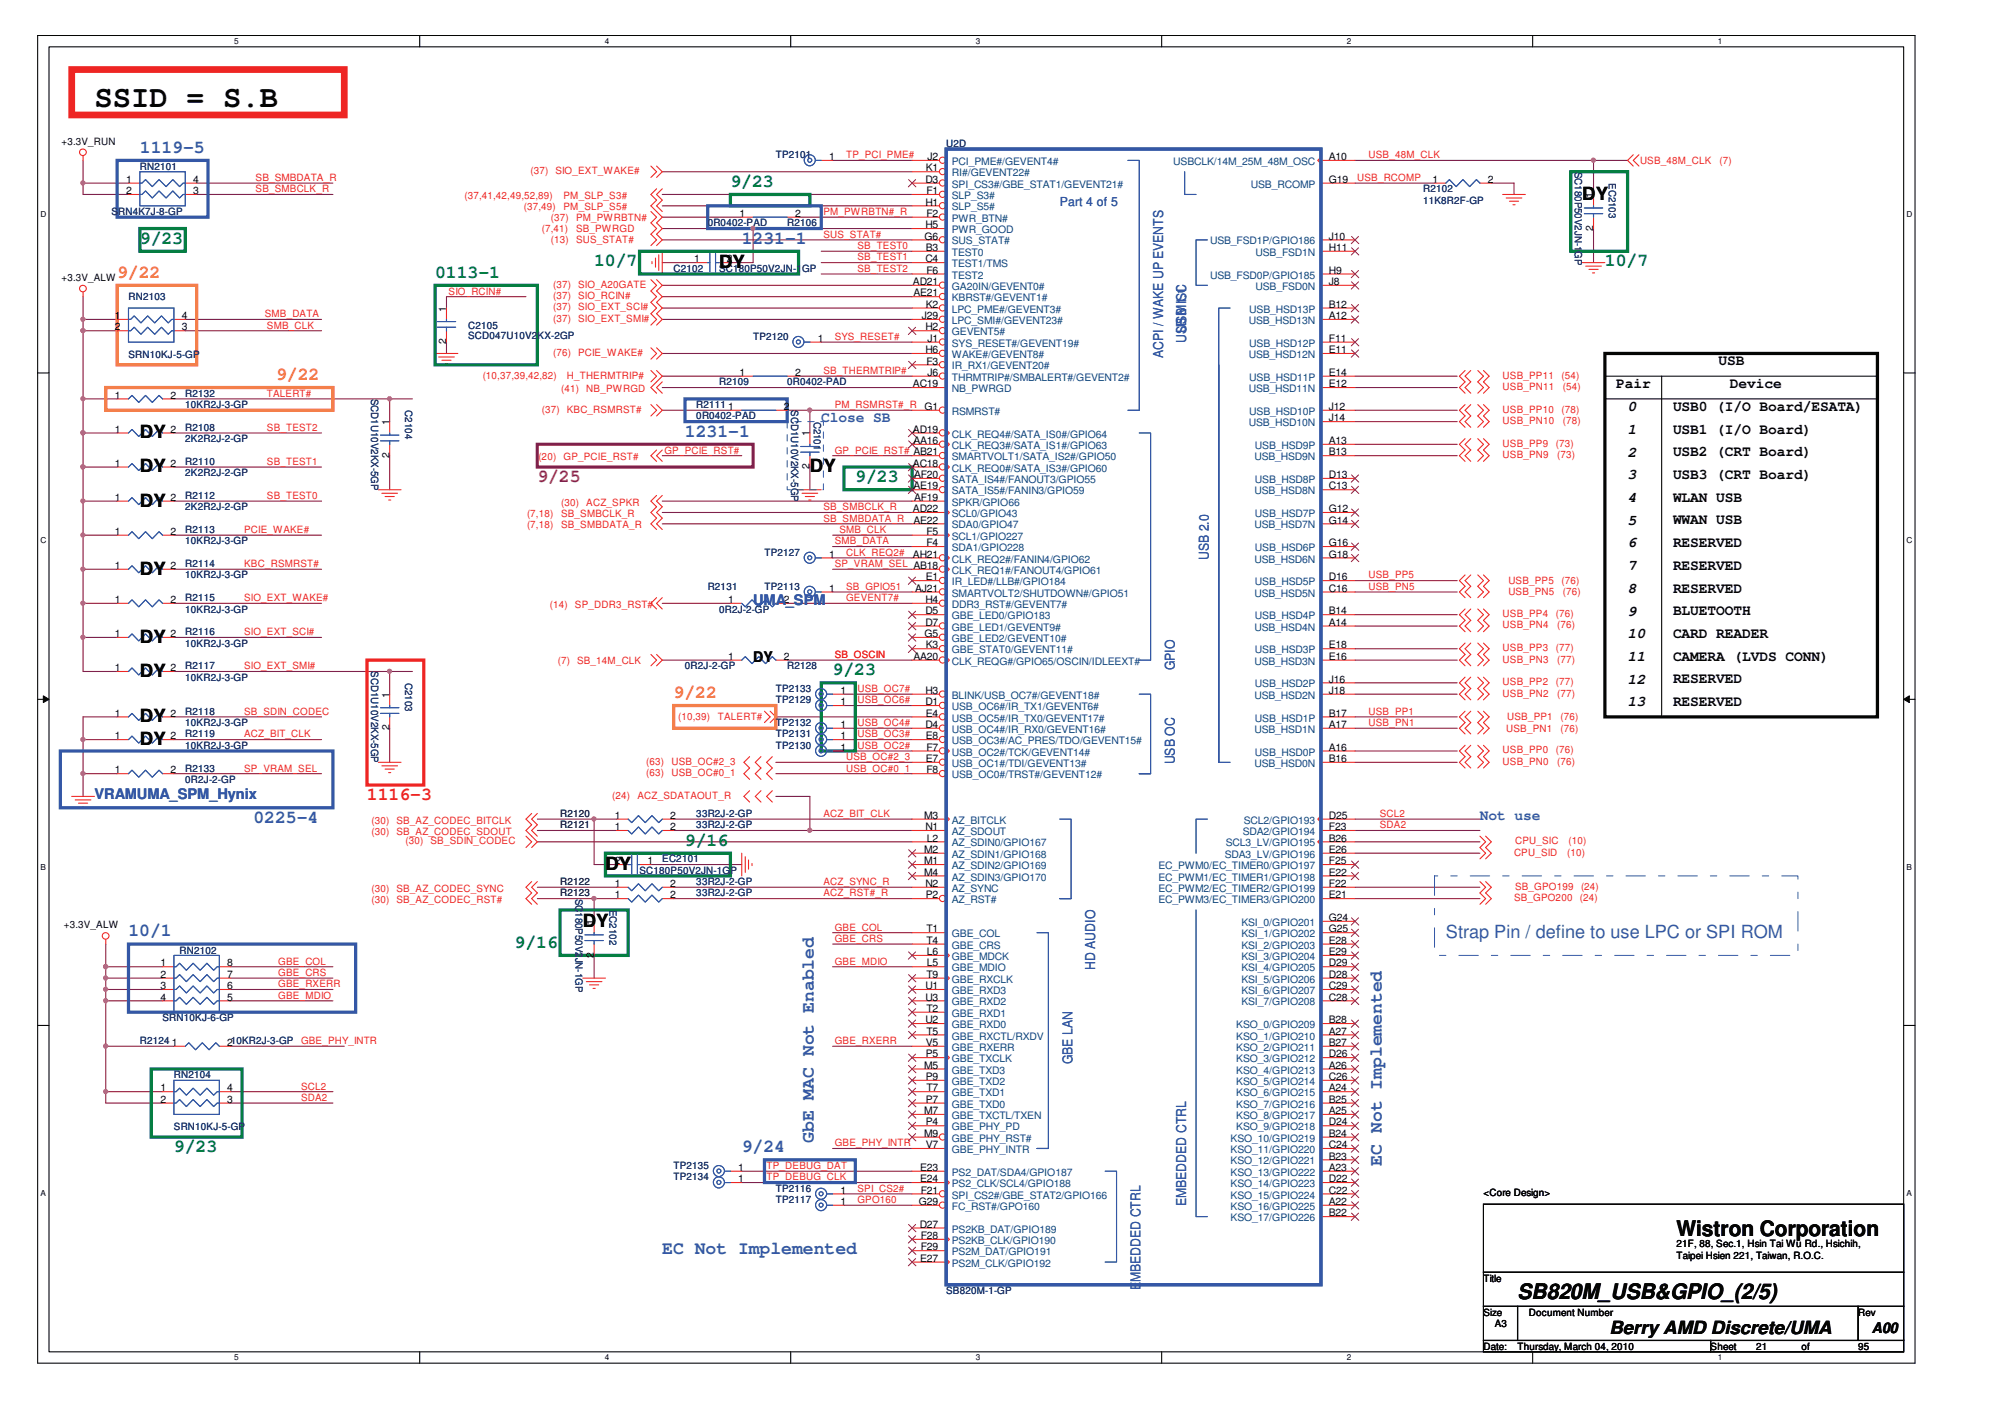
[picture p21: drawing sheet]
<svg xmlns="http://www.w3.org/2000/svg" width="297mm" height="210mm" viewBox="0 0 297 210" stroke-linecap="round" stroke-linejoin="round" font-family="sans-serif">
<defs><g id="words">
<text font-size="4.6" fill="#040503" x="14.1" y="15.9">SSID = S.B</text>
<g font-size="3.2" fill="#040503">
<text x="250.1" y="184.3">Wistron Corporation</text>
<text x="226.4" y="193.7">SB820M_USB&amp;GPIO_(2/5)</text>
</g>
<g font-size="2.7" fill="#3457a6">
<text x="20.9" y="22.8">1119-5</text>
<text x="110.7" y="36.4">1231-1</text>
<text x="102.2" y="65.2">1231-1</text>
<text x="37.8" y="122.8">0225-4</text>
<text x="19.2" y="139.7">10/1</text>
<text x="215.7" y="139.9">Strap Pin / define to use LPC or SPI ROM</text>
<text x="110.7" y="171.9">9/24</text>
<text x="121.4" y="170.5" transform="rotate(-90 121.4 170.5)">GbE MAC Not Enabled</text>
<text x="206.2" y="173.9" transform="rotate(-90 206.2 173.9)">EC Not Implemented</text>
<text x="98.8" y="187.2">EC Not Implemented</text>
</g>
<g font-size="2.7" fill="#047e41">
<text x="109" y="27.9">9/23</text>
<text x="20.9" y="36.4">9/23</text>
<text x="64.9" y="41.4">0113-1</text>
<text x="88.6" y="39.7">10/7</text>
<text x="239.4" y="39.7">10/7</text>
<text x="127.6" y="71.9">9/23</text>
<text x="124.2" y="100.7">9/23</text>
<text x="102.2" y="126.2">9/16</text>
<text x="76.8" y="141.4">9/16</text>
<text x="25.9" y="171.9">9/23</text>
</g>
<g font-size="2.7" fill="#040503">
<text x="236" y="29.8">DY</text>
<text x="107.3" y="40">DY</text>
<text x="20.9" y="65.4">DY</text>
<text x="20.9" y="70.5">DY</text>
<text x="120.8" y="70.5">DY</text>
<text x="20.9" y="75.6">DY</text>
<text x="20.9" y="85.7">DY</text>
<text x="20.9" y="95.9">DY</text>
<text x="20.9" y="101">DY</text>
<text x="20.9" y="107.8">DY</text>
<text x="20.9" y="111.1">DY</text>
<text x="90.3" y="129.8">DY</text>
<text x="86.9" y="138.3">DY</text>
<text x="240.1" y="199.1">Berry AMD Discrete/UMA</text>
</g>
<g font-size="2.7" fill="#f47e25">
<text x="17.5" y="41.4">9/22</text>
<text x="41.2" y="56.7">9/22</text>
<text x="100.5" y="104.1">9/22</text>
</g>
<text font-size="2.7" fill="#87267d" x="80.2" y="71.9">9/25</text>
<text font-size="2.7" fill="#ee2523" x="54.8" y="119.4">1116-3</text>
<g font-size="2.2" fill="#040503">
<text x="241.1" y="57.9">Pair</text>
<text x="256.4" y="54.5">USB</text>
<text x="258.1" y="57.9">Device</text>
<text x="242.8" y="61.3">0</text>
<text x="242.8" y="64.7">1</text>
<text x="249.6" y="61.3">USB0 (I/O Board/ESATA)</text>
<text x="249.6" y="64.7">USB1 (I/O Board)</text>
<text x="242.8" y="68.1">2</text>
<text x="242.8" y="71.5">3</text>
<text x="249.6" y="71.5">USB3 (CRT Board)</text>
<text x="249.6" y="68.1">USB2 (CRT Board)</text>
<text x="242.8" y="74.9">4</text>
<text x="249.6" y="74.8">WLAN USB</text>
<text x="242.8" y="78.3">5</text>
<text x="242.8" y="81.7">6</text>
<text x="249.6" y="81.6">RESERVED</text>
<text x="249.6" y="78.2">WWAN USB</text>
<text x="242.8" y="85">7</text>
<text x="242.8" y="88.4">8</text>
<text x="249.6" y="85">RESERVED</text>
<text x="249.6" y="88.4">RESERVED</text>
<text x="242.8" y="95.2">10</text>
<text x="242.8" y="91.8">9</text>
<text x="249.6" y="91.8">BLUETOOTH</text>
<text x="249.6" y="95.2">CARD READER</text>
<text x="112.4" y="98.8">DY</text>
<text x="242.8" y="102">12</text>
<text x="242.8" y="98.6">11</text>
<text x="249.6" y="101.9">RESERVED</text>
<text x="249.6" y="98.6">CAMERA (LVDS CONN)</text>
<text x="242.8" y="105.4">13</text>
<text x="249.6" y="105.3">RESERVED</text>
<text x="279.2" y="198.9">A00</text>
</g>
<g font-size="2.2" fill="#3457a6">
<text x="122.5" y="63">Close SB</text>
<text x="112.4" y="90.3">UMA_SPM</text>
<text x="14.1" y="119.1">VRAMUMA_SPM_Hynix</text>
<text x="220.8" y="122.3">Not use</text>
</g>
<g font-size="2" fill="#3457a6">
<text x="173.6" y="53.4" transform="rotate(-90 173.6 53.4)">ACPI / WAKE UP EVENTS</text>
<text x="176.9" y="51.2" transform="rotate(-90 176.9 51.2)">USB MISC</text>
<text x="176.9" y="49.7" transform="rotate(-90 176.9 49.7)">USB 1.1</text>
<text x="180.3" y="83.6" transform="rotate(-90 180.3 83.6)">USB 2.0</text>
<text x="175.2" y="100" transform="rotate(-90 175.2 100)">GPIO</text>
<text x="175.2" y="114.1" transform="rotate(-90 175.2 114.1)">USB OC</text>
<text x="163.4" y="144.8" transform="rotate(-90 163.4 144.8)">HD AUDIO</text>
<text x="160" y="158.8" transform="rotate(-90 160 158.8)">GBE LAN</text>
<text x="176.9" y="180" transform="rotate(-90 176.9 180)">EMBEDDED CTRL</text>
<text x="170.2" y="192.5" transform="rotate(-90 170.2 192.5)">EMBEDDED CTRL</text>
</g>
<text font-size="1.9" fill="#3457a6" x="158.1" y="30.7">Part 4 of 5</text>
<g font-size="1.5" fill="#040503">
<text x="9.2" y="21.6">+3.3V_RUN</text>
<text x="123.7" y="23.9">1</text>
<text x="138.4" y="23.9">J2</text>
<text x="198.2" y="23.9">A10</text>
<text x="18.8" y="27.3">1</text>
<text x="18.8" y="29">2</text>
<text x="28.8" y="29">3</text>
<text x="28.8" y="27.3">4</text>
<text x="138.1" y="27.3">D3</text>
<text x="138.1" y="25.6">K1</text>
<text x="138.2" y="29">F1</text>
<text x="198.2" y="27.3">G19</text>
<text x="213.7" y="27.3">1</text>
<text x="222" y="27.3">2</text>
<text x="237.7" y="29.5" transform="rotate(-90 237.7 29.5)">1</text>
<text x="110.3" y="32.4">1</text>
<text x="118.6" y="32.4">2</text>
<text x="137.9" y="35.7">G6</text>
<text x="138.1" y="30.7">H1</text>
<text x="138.1" y="34.1">H5</text>
<text x="138.2" y="32.4">F2</text>
<text x="198.2" y="35.7">J10</text>
<text x="237.7" y="34.4" transform="rotate(-90 237.7 34.4)">2</text>
<text x="9.2" y="41.9">+3.3V_ALW</text>
<text x="103.6" y="39.1">1</text>
<text x="108.4" y="39.1">2</text>
<text x="138.1" y="39.1">C4</text>
<text x="138.1" y="37.4">B3</text>
<text x="138.2" y="40.8">F6</text>
<text x="198.2" y="37.4">H11</text>
<text x="198.2" y="40.8">H9</text>
<text x="17.2" y="47.6">1</text>
<text x="27.1" y="47.6">4</text>
<text x="66.6" y="46.5" transform="rotate(-90 66.6 46.5)">1</text>
<text x="136.2" y="42.5">AD21</text>
<text x="136.3" y="44.2">AE21</text>
<text x="137.5" y="47.6">J29</text>
<text x="138.1" y="45.9">K2</text>
<text x="198.2" y="42.5">J8</text>
<text x="198.2" y="45.9">B12</text>
<text x="198.2" y="47.6">A12</text>
<text x="17.2" y="49.3">2</text>
<text x="27.1" y="49.3">3</text>
<text x="66.6" y="51.4" transform="rotate(-90 66.6 51.4)">2</text>
<text x="122" y="51">1</text>
<text x="138.1" y="49.3">H2</text>
<text x="138.1" y="52.7">H6</text>
<text x="138.4" y="51">J1</text>
<text x="198.2" y="51">F11</text>
<text x="198.2" y="52.7">E11</text>
<text x="17.2" y="59.5">1</text>
<text x="25.4" y="59.5">2</text>
<text x="110.3" y="56.1">1</text>
<text x="118.6" y="56.1">2</text>
<text x="136.2" y="57.8">AC19</text>
<text x="138.2" y="54.4">F3</text>
<text x="138.4" y="56.1">J6</text>
<text x="198.2" y="56.1">E14</text>
<text x="198.2" y="57.8">E12</text>
<text x="17.2" y="64.6">1</text>
<text x="25.4" y="64.6">2</text>
<text x="58.1" y="63.4" transform="rotate(-90 58.1 63.4)">1</text>
<text x="108.6" y="61.2">1</text>
<text x="116.9" y="61.2">2</text>
<text x="120.8" y="65.1" transform="rotate(-90 120.8 65.1)">1</text>
<text x="136.2" y="64.6">AD19</text>
<text x="137.9" y="61.2">G1</text>
<text x="198.2" y="61.2">J12</text>
<text x="198.2" y="62.9">J14</text>
<text x="17.2" y="69.6">1</text>
<text x="25.4" y="69.6">2</text>
<text x="58.1" y="68.3" transform="rotate(-90 58.1 68.3)">2</text>
<text x="120.8" y="70" transform="rotate(-90 120.8 70)">2</text>
<text x="136.2" y="69.6">AC18</text>
<text x="136.3" y="66.2">AA16</text>
<text x="136.4" y="71.3">AF20</text>
<text x="198.2" y="67.9">B13</text>
<text x="198.2" y="66.2">A13</text>
<text x="198.2" y="71.3">D13</text>
<text x="17.2" y="74.7">1</text>
<text x="25.4" y="74.7">2</text>
<text x="136.2" y="76.4">AD22</text>
<text x="136.3" y="73">AE19</text>
<text x="136.4" y="74.7">AF19</text>
<text x="198.2" y="73">C13</text>
<text x="198.2" y="76.4">G12</text>
<text x="17.2" y="79.8">1</text>
<text x="25.4" y="79.8">2</text>
<text x="123.7" y="83.2">1</text>
<text x="136.2" y="83.2">AH21</text>
<text x="136.3" y="78.1">AE22</text>
<text x="138.2" y="79.8">F5</text>
<text x="138.2" y="81.5">F4</text>
<text x="198.2" y="78.1">G14</text>
<text x="198.2" y="83.2">G18</text>
<text x="198.2" y="81.5">G16</text>
<text x="17.2" y="84.9">1</text>
<text x="17.2" y="90">1</text>
<text x="25.4" y="84.9">2</text>
<text x="25.4" y="90">2</text>
<text x="108.6" y="90">1</text>
<text x="116.9" y="90">2</text>
<text x="123.7" y="88.3">1</text>
<text x="136.5" y="88.3">AJ21</text>
<text x="138.1" y="90">H4</text>
<text x="138.1" y="86.6">E1</text>
<text x="198.2" y="88.3">C16</text>
<text x="198.2" y="86.6">D16</text>
<text x="17.2" y="95.1">1</text>
<text x="25.4" y="95.1">2</text>
<text x="137.9" y="95.1">G5</text>
<text x="138.1" y="93.4">D7</text>
<text x="138.1" y="91.7">D5</text>
<text x="198.2" y="93.4">A14</text>
<text x="198.2" y="91.7">B14</text>
<text x="17.2" y="100.1">1</text>
<text x="25.4" y="100.1">2</text>
<text x="108.6" y="98.4">1</text>
<text x="116.9" y="98.4">2</text>
<text x="136.3" y="98.4">AA20</text>
<text x="138.1" y="96.7">K3</text>
<text x="198.2" y="98.4">E16</text>
<text x="198.2" y="96.7">E18</text>
<text x="198.2" y="101.8">J16</text>
<text x="17.2" y="106.9">1</text>
<text x="25.4" y="106.9">2</text>
<text x="58.1" y="104.1" transform="rotate(-90 58.1 104.1)">1</text>
<text x="125.4" y="105.2">1</text>
<text x="125.4" y="103.5">1</text>
<text x="138.1" y="105.2">D1</text>
<text x="138.1" y="103.5">H3</text>
<text x="138.1" y="106.9">E4</text>
<text x="198.2" y="103.5">J18</text>
<text x="198.2" y="106.9">B17</text>
<text x="17.2" y="110.3">1</text>
<text x="25.4" y="110.3">2</text>
<text x="58.1" y="109" transform="rotate(-90 58.1 109)">2</text>
<text x="125.4" y="108.6">1</text>
<text x="125.4" y="110.3">1</text>
<text x="125.4" y="112">1</text>
<text x="138.1" y="108.6">D4</text>
<text x="138.1" y="110.3">E8</text>
<text x="138.1" y="113.7">E7</text>
<text x="138.2" y="112">F7</text>
<text x="198.2" y="108.6">A17</text>
<text x="198.2" y="113.7">B16</text>
<text x="198.2" y="112">A16</text>
<text x="17.2" y="115.4">1</text>
<text x="25.4" y="115.4">2</text>
<text x="138.2" y="115.4">F8</text>
<text x="91.7" y="122.2">1</text>
<text x="91.7" y="123.9">1</text>
<text x="100" y="122.2">2</text>
<text x="100" y="123.9">2</text>
<text x="137.9" y="122.2">M3</text>
<text x="138.1" y="123.9">N1</text>
<text x="138.3" y="125.5">L2</text>
<text x="198.2" y="122.2">D25</text>
<text x="198.2" y="123.9">F23</text>
<text x="198.2" y="125.5">B26</text>
<text x="91.7" y="128.9">2</text>
<text x="96.6" y="128.9">1</text>
<text x="137.9" y="130.6">M4</text>
<text x="137.9" y="128.9">M1</text>
<text x="137.9" y="127.2">M2</text>
<text x="198.2" y="127.2">E26</text>
<text x="198.2" y="128.9">F25</text>
<text x="198.2" y="130.6">E22</text>
<text x="88.6" y="138" transform="rotate(-90 88.6 138)">1</text>
<text x="91.7" y="134">1</text>
<text x="91.7" y="132.3">1</text>
<text x="100" y="134">2</text>
<text x="100" y="132.3">2</text>
<text x="138.1" y="132.3">N2</text>
<text x="138.1" y="134">P2</text>
<text x="198.2" y="137.4">G24</text>
<text x="198.2" y="132.3">F22</text>
<text x="198.2" y="134">E21</text>
<text x="9.5" y="138.5">+3.3V_ALW</text>
<text x="88.6" y="142.9" transform="rotate(-90 88.6 142.9)">2</text>
<text x="138.2" y="140.8">T4</text>
<text x="138.2" y="139.1">T1</text>
<text x="138.3" y="142.5">L6</text>
<text x="198.2" y="139.1">G25</text>
<text x="198.2" y="140.8">E28</text>
<text x="198.2" y="142.5">E29</text>
<text x="23.9" y="144.2">1</text>
<text x="23.9" y="145.9">2</text>
<text x="23.9" y="147.6">3</text>
<text x="23.9" y="149.3">4</text>
<text x="33.9" y="149.3">5</text>
<text x="33.9" y="147.6">6</text>
<text x="33.9" y="145.9">7</text>
<text x="33.9" y="144.2">8</text>
<text x="138.1" y="149.3">U3</text>
<text x="138.1" y="147.6">U1</text>
<text x="138.2" y="145.9">T9</text>
<text x="138.3" y="144.2">L5</text>
<text x="198.2" y="144.2">D29</text>
<text x="198.2" y="145.9">D28</text>
<text x="198.2" y="147.6">C29</text>
<text x="198.2" y="149.3">C28</text>
<text x="138.1" y="152.7">U2</text>
<text x="138.2" y="154.4">T5</text>
<text x="138.2" y="151">T2</text>
<text x="198.2" y="152.7">B28</text>
<text x="198.2" y="154.4">A27</text>
<text x="25.6" y="156">1</text>
<text x="33.9" y="156">210KR2J-3-GP</text>
<text x="137.9" y="159.4">M5</text>
<text x="138.1" y="161.1">P9</text>
<text x="138.1" y="156">V5</text>
<text x="138.1" y="157.7">P5</text>
<text x="198.2" y="156">B27</text>
<text x="198.2" y="157.7">D26</text>
<text x="198.2" y="159.4">A26</text>
<text x="198.2" y="161.1">C26</text>
<text x="23.9" y="162.8">1</text>
<text x="23.9" y="164.5">2</text>
<text x="33.9" y="164.5">3</text>
<text x="33.9" y="162.8">4</text>
<text x="137.9" y="166.2">M7</text>
<text x="138.1" y="167.9">P4</text>
<text x="138.1" y="164.5">P7</text>
<text x="138.2" y="162.8">T7</text>
<text x="198.2" y="162.8">A24</text>
<text x="198.2" y="164.5">B25</text>
<text x="198.2" y="166.2">A25</text>
<text x="198.2" y="167.9">D24</text>
<text x="137.9" y="169.6">M9</text>
<text x="138.1" y="171.3">V7</text>
<text x="198.2" y="169.6">B24</text>
<text x="198.2" y="171.3">C24</text>
<text x="198.2" y="173">B23</text>
<text x="110.1" y="174.7">1</text>
<text x="110.1" y="176.4">1</text>
<text x="125.4" y="178.1">1</text>
<text x="125.4" y="179.8">1</text>
<text x="137.1" y="179.8">G29</text>
<text x="137.3" y="174.7">E23</text>
<text x="137.3" y="176.4">E24</text>
<text x="137.4" y="178.1">F21</text>
<text x="198.2" y="179.8">A22</text>
<text x="198.2" y="174.7">A23</text>
<text x="198.2" y="176.4">D22</text>
<text x="198.2" y="178.1">C22</text>
<text x="221.3" y="178.5">&lt;Core Design&gt;</text>
<text x="137.2" y="183.2">D27</text>
<text x="137.4" y="184.9">F28</text>
<text x="198.2" y="181.5">B22</text>
<text x="137.3" y="188.2">E27</text>
<text x="137.4" y="186.5">F29</text>
<text x="221.3" y="191.2">Title</text>
<text x="250.1" y="186.1">21F, 88, Sec.1, Hsin Tai Wu Rd., Hsichih,</text>
<text x="250.1" y="187.8">Taipei Hsien 221, Taiwan, R.O.C.</text>
<text x="221.3" y="196.3">Size</text>
<text x="223" y="198">A3</text>
<text x="228.1" y="196.3">Document Number</text>
<text x="277.2" y="196.3">Rev</text>
<text x="221.3" y="201.3">Date:</text>
<text x="226.4" y="201.3">Thursday, March 04, 2010</text>
<text x="255.2" y="201.3">Sheet</text>
<text x="262" y="201.3">21</text>
<text x="268.8" y="201.4">of</text>
<text x="277.2" y="201.3">95</text>
</g>
<g font-size="1.5" fill="#252c73">
<text x="115.7" y="23.6">TP2101</text>
<text x="141.2" y="21.9">U2D</text>
<text x="20.9" y="25.3">RN2101</text>
<text x="212.3" y="28.7">R2102</text>
<text x="235" y="25.6" transform="rotate(90 235 25.6)">SC180P50V2JN-1GP</text>
<text x="240" y="27.3" transform="rotate(90 240 27.3)">EC2103</text>
<text x="16.6" y="32.1">SRN4K7J-8-GP</text>
<text x="105.6" y="33.8">0R0402-PAD</text>
<text x="117.4" y="33.8">R2106</text>
<text x="212.3" y="30.4">11K8R2F-GP</text>
<text x="100.5" y="40.6">C2102</text>
<text x="107.3" y="40.6">SC180P50V2JN-1GP</text>
<text x="19.2" y="44.8">RN2103</text>
<text x="19.2" y="53.4">SRN10KJ-5-GP</text>
<text x="69.8" y="49">C2105</text>
<text x="69.8" y="50.6">SCD047U10V2KX-2GP</text>
<text x="112.4" y="50.7">TP2120</text>
<text x="27.6" y="59.2">R2132</text>
<text x="55.4" y="59.5" transform="rotate(90 55.4 59.5)">SCD1U10V2KX-5GP</text>
<text x="107.3" y="57.5">R2109</text>
<text x="117.4" y="57.5">0R0402-PAD</text>
<text x="27.6" y="64.3">R2108</text>
<text x="27.6" y="66">2K2R2J-2-GP</text>
<text x="27.6" y="60.9">10KR2J-3-GP</text>
<text x="60.4" y="61.2" transform="rotate(90 60.4 61.2)">C2104</text>
<text x="103.9" y="60.9">R2111</text>
<text x="103.9" y="62.6">0R0402-PAD</text>
<text x="118" y="61.2" transform="rotate(90 118 61.2)">SCD1U10V2KX-5GP</text>
<text x="121.4" y="62.9" transform="rotate(90 121.4 62.9)">C2101</text>
<text x="27.6" y="69.4">R2110</text>
<text x="27.6" y="71">2K2R2J-2-GP</text>
<text x="27.6" y="74.4">R2112</text>
<text x="27.6" y="76.1">2K2R2J-2-GP</text>
<text x="27.6" y="79.5">R2113</text>
<text x="27.6" y="81.2">10KR2J-3-GP</text>
<text x="114.1" y="82.9">TP2127</text>
<text x="27.6" y="84.6">R2114</text>
<text x="27.6" y="86.3">10KR2J-3-GP</text>
<text x="27.6" y="89.7">R2115</text>
<text x="105.6" y="88">R2131</text>
<text x="114.1" y="88">TP2113</text>
<text x="27.6" y="91.4">10KR2J-3-GP</text>
<text x="27.6" y="94.8">R2116</text>
<text x="107.3" y="91.4">0R2J-2-GP</text>
<text x="27.6" y="99.9">R2117</text>
<text x="27.6" y="101.5">10KR2J-3-GP</text>
<text x="27.6" y="96.5">10KR2J-3-GP</text>
<text x="55.4" y="100.2" transform="rotate(90 55.4 100.2)">SCD1U10V2KX-5GP</text>
<text x="60.4" y="101.9" transform="rotate(90 60.4 101.9)">C2103</text>
<text x="102.2" y="99.9">0R2J-2-GP</text>
<text x="117.4" y="99.9">R2128</text>
<text x="27.6" y="106.6">R2118</text>
<text x="115.7" y="104.9">TP2129</text>
<text x="115.7" y="103.2">TP2133</text>
<text x="27.6" y="108.3">10KR2J-3-GP</text>
<text x="27.6" y="110">R2119</text>
<text x="27.6" y="111.7">10KR2J-3-GP</text>
<text x="115.7" y="108.3">TP2132</text>
<text x="115.7" y="110">TP2131</text>
<text x="115.7" y="111.7">TP2130</text>
<text x="27.6" y="115.1">R2133</text>
<text x="27.6" y="116.8">0R2J-2-GP</text>
<text x="103.9" y="121.9">33R2J-2-GP</text>
<text x="103.9" y="123.6">33R2J-2-GP</text>
<text x="95.4" y="130.3">SC180P50V2JN-1GP</text>
<text x="98.8" y="128.7">EC2101</text>
<text x="85.9" y="134.1" transform="rotate(90 85.9 134.1)">SC180P50V2JN-1GP</text>
<text x="90.9" y="135.8" transform="rotate(90 90.9 135.8)">EC2102</text>
<text x="103.9" y="133.7">33R2J-2-GP</text>
<text x="103.9" y="132">33R2J-2-GP</text>
<text x="26.8" y="142.4">RN2102</text>
<text x="20.9" y="155.8">R2124</text>
<text x="24.3" y="152.4">SRN10KJ-6-GP</text>
<text x="25.9" y="160.8">RN2104</text>
<text x="25.9" y="168.6">SRN10KJ-5-GP</text>
<text x="100.5" y="174.4">TP2135</text>
<text x="100.5" y="176.1">TP2134</text>
<text x="115.7" y="177.8">TP2116</text>
<text x="115.7" y="179.5">TP2117</text>
<text x="141.2" y="193">SB820M-1-GP</text>
</g>
<g font-size="1.5" fill="#ee2523">
<text x="126.2" y="23.6">TP_PCI_PME#</text>
<text x="204.2" y="23.6">USB_48M_CLK</text>
<text x="38.1" y="27">SB_SMBDATA_R</text>
<text x="38.1" y="28.7">SB_SMBCLK_R</text>
<text x="69.3" y="29.7">(37,41,42,49,52,89)</text>
<text x="79.2" y="26">(37)</text>
<text x="82.9" y="26">SIO_EXT_WAKE#</text>
<text x="84.1" y="29.7">PM_SLP_S3#</text>
<text x="202.5" y="27">USB_RCOMP</text>
<text x="244.7" y="24.5">USB_48M_CLK</text>
<text x="256.5" y="24.5">(7)</text>
<text x="78.1" y="31.4">(37,49)</text>
<text x="80.9" y="34.6">(7,41)</text>
<text x="82.2" y="32.9">(37)</text>
<text x="84.1" y="31.4">PM_SLP_S5#</text>
<text x="85.9" y="32.9">PM_PWRBTN#</text>
<text x="85.9" y="34.6">SB_PWRGD</text>
<text x="122.8" y="35.5">SUS_STAT#</text>
<text x="122.8" y="32.1">PM_PWRBTN#_R</text>
<text x="82.2" y="36.3">(13)</text>
<text x="85.9" y="36.3">SUS_STAT#</text>
<text x="127.9" y="37.2">SB_TEST0</text>
<text x="127.9" y="40.6">SB_TEST2</text>
<text x="127.9" y="38.9">SB_TEST1</text>
<text x="39.5" y="47.3">SMB_DATA</text>
<text x="66.9" y="43.9">SIO_RCIN#</text>
<text x="82.5" y="42.9">(37)</text>
<text x="82.5" y="44.6">(37)</text>
<text x="82.5" y="46.3">(37)</text>
<text x="86.3" y="42.9">SIO_A20GATE</text>
<text x="86.3" y="44.6">SIO_RCIN#</text>
<text x="86.3" y="46.3">SIO_EXT_SCI#</text>
<text x="39.8" y="49">SMB_CLK</text>
<text x="82.5" y="48">(37)</text>
<text x="82.5" y="53.1">(76)</text>
<text x="86.3" y="48">SIO_EXT_SMI#</text>
<text x="86.3" y="53.1">PCIE_WAKE#</text>
<text x="124.5" y="50.7">SYS_RESET#</text>
<text x="39.8" y="59.2">TALERT#</text>
<text x="72" y="56.5">(10,37,39,42,82)</text>
<text x="83.7" y="58.5">(41)</text>
<text x="84.6" y="56.5">H_THERMTRIP#</text>
<text x="87.5" y="58.5">NB_PWRGD</text>
<text x="122.8" y="55.8">SB_THERMTRIP#</text>
<text x="224.2" y="58.2">USB_PN11</text>
<text x="224.2" y="56.5">USB_PP11</text>
<text x="233" y="56.5">(54)</text>
<text x="233.2" y="58.2">(54)</text>
<text x="39.8" y="64.3">SB_TEST2</text>
<text x="80.9" y="61.6">(37)</text>
<text x="84.6" y="61.6">KBC_RSMRST#</text>
<text x="124.5" y="60.9">PM_RSMRST#_R</text>
<text x="224.2" y="63.3">USB_PN10</text>
<text x="224.2" y="61.6">USB_PP10</text>
<text x="233" y="61.6">(78)</text>
<text x="233.2" y="63.3">(78)</text>
<text x="39.8" y="69.4">SB_TEST1</text>
<text x="80.3" y="68.7">(20)</text>
<text x="84.1" y="68.7">GP_PCIE_RST#</text>
<text x="99.1" y="67.7">GP_PCIE_RST#</text>
<text x="124.5" y="67.7">GP_PCIE_RST# AB21</text>
<text x="224.2" y="68.3">USB_PN9</text>
<text x="224.2" y="66.7">USB_PP9</text>
<text x="232.1" y="66.7">(73)</text>
<text x="232.3" y="68.3">(73)</text>
<text x="39.8" y="74.4">SB_TEST0</text>
<text x="78.6" y="77.1">(7,18)</text>
<text x="83.7" y="77.1">SB_SMBCLK_R</text>
<text x="83.7" y="75.4">(30)</text>
<text x="87.5" y="75.4">ACZ_SPKR</text>
<text x="122.8" y="76.1">SB_SMBCLK_R</text>
<text x="122.8" y="77.8">SB_SMBDATA_R</text>
<text x="36.4" y="79.5">PCIE_WAKE#</text>
<text x="78.6" y="78.8">(7,18)</text>
<text x="83.7" y="78.8">SB_SMBDATA_R</text>
<text x="124.5" y="81.2">SMB_DATA</text>
<text x="125.2" y="79.5">SMB_CLK</text>
<text x="126.2" y="82.9">CLK_REQ2#</text>
<text x="36.4" y="89.7">SIO_EXT_WAKE#</text>
<text x="36.4" y="84.6">KBC_RSMRST#</text>
<text x="124.5" y="84.6">SP_VRAM_SEL AB18</text>
<text x="126.2" y="88">SB_GPIO51</text>
<text x="126.2" y="89.7">GEVENT7#</text>
<text x="204.2" y="86.3">USB_PP5</text>
<text x="204.2" y="88">USB_PN5</text>
<text x="225" y="87.1">USB_PP5</text>
<text x="225" y="88.8">USB_PN5</text>
<text x="233" y="87.1">(76)</text>
<text x="233.2" y="88.8">(76)</text>
<text x="36.4" y="94.8">SIO_EXT_SCI#</text>
<text x="82" y="90.7">(14)</text>
<text x="85.8" y="90.7">SP_DDR3_RST#</text>
<text x="224.2" y="93.8">USB_PN4</text>
<text x="224.2" y="92.1">USB_PP4</text>
<text x="232.1" y="92.1">(76)</text>
<text x="232.3" y="93.8">(76)</text>
<text x="36.4" y="99.9">SIO_EXT_SMI#</text>
<text x="83.2" y="99">(7)</text>
<text x="86.1" y="99">SB_14M_CLK</text>
<text x="124.5" y="98.2">SB_OSCIN</text>
<text x="224.2" y="98.8">USB_PN3</text>
<text x="224.2" y="97.1">USB_PP3</text>
<text x="232.1" y="97.1">(77)</text>
<text x="232.3" y="98.8">(77)</text>
<text x="36.4" y="106.6">SB_SDIN_CODEC</text>
<text x="101.2" y="107.5">(10,39)</text>
<text x="107.1" y="107.5">TALERT#</text>
<text x="127.9" y="103.2">USB_OC7#</text>
<text x="127.9" y="104.9">USB_OC6#</text>
<text x="204.2" y="106.6">USB_PP1</text>
<text x="224.2" y="103.9">USB_PN2</text>
<text x="224.2" y="102.2">USB_PP2</text>
<text x="224.9" y="107.5">USB_PP1</text>
<text x="232.1" y="102.2">(77)</text>
<text x="232.3" y="103.9">(77)</text>
<text x="232.8" y="107.5">(76)</text>
<text x="36.4" y="110">ACZ_BIT_CLK</text>
<text x="126.2" y="113.4">USB_OC#2_3</text>
<text x="127.9" y="108.3">USB_OC4#</text>
<text x="127.9" y="110">USB_OC3#</text>
<text x="127.9" y="111.7">USB_OC2#</text>
<text x="204.2" y="108.3">USB_PN1</text>
<text x="224.2" y="112.4">USB_PP0</text>
<text x="224.7" y="109.2">USB_PN1</text>
<text x="232.1" y="112.4">(76)</text>
<text x="232.8" y="109.2">(76)</text>
<text x="36.4" y="115.1">SP_VRAM_SEL</text>
<text x="91.3" y="119.2">(24)</text>
<text x="95.1" y="119.2">ACZ_SDATAOUT_R</text>
<text x="96.4" y="114.1">(63)</text>
<text x="96.4" y="115.8">(63)</text>
<text x="100.2" y="114.1">USB_OC#2_3</text>
<text x="100.2" y="115.8">USB_OC#0_1</text>
<text x="126.2" y="115.1">USB_OC#0_1</text>
<text x="224.2" y="114.1">USB_PN0</text>
<text x="232.3" y="114.1">(76)</text>
<text x="55.4" y="124.6">(30)</text>
<text x="55.4" y="122.9">(30)</text>
<text x="59.1" y="124.6">SB_AZ_CODEC_SDOUT</text>
<text x="59.1" y="122.9">SB_AZ_CODEC_BITCLK</text>
<text x="60.5" y="126">(30)</text>
<text x="64.2" y="126">SB_SDIN_CODEC</text>
<text x="122.8" y="121.9">ACZ_BIT_CLK</text>
<text x="205.9" y="121.9">SCL2</text>
<text x="205.9" y="123.6">SDA2</text>
<text x="226" y="126">CPU_SIC</text>
<text x="234" y="126">(10)</text>
<text x="225.9" y="127.6">CPU_SID</text>
<text x="233.8" y="127.6">(10)</text>
<text x="55.4" y="134.7">(30)</text>
<text x="55.4" y="133.1">(30)</text>
<text x="59.1" y="134.7">SB_AZ_CODEC_RST#</text>
<text x="59.1" y="133.1">SB_AZ_CODEC_SYNC</text>
<text x="122.8" y="133.7">ACZ_RST#_R</text>
<text x="122.8" y="132">ACZ_SYNC_R</text>
<text x="225.9" y="134.4">SB_GPO200</text>
<text x="226" y="132.7">SB_GPO199</text>
<text x="235.7" y="134.4">(24)</text>
<text x="235.9" y="132.7">(24)</text>
<text x="41.5" y="143.9">GBE_COL</text>
<text x="124.5" y="138.8">GBE_COL</text>
<text x="124.5" y="140.5">GBE_CRS</text>
<text x="124.5" y="143.9">GBE_MDIO</text>
<text x="41.5" y="145.6">GBE_CRS</text>
<text x="41.5" y="149">GBE_MDIO</text>
<text x="41.5" y="147.3">GBE_RXERR</text>
<text x="44.9" y="155.8">GBE_PHY_INTR</text>
<text x="124.5" y="155.8">GBE_RXERR</text>
<text x="44.9" y="162.5">SCL2</text>
<text x="44.9" y="164.2">SDA2</text>
<text x="124.5" y="171">GBE_PHY_INTR</text>
<text x="114.4" y="174.4">TP_DEBUG_DAT</text>
<text x="114.4" y="176.1">TP_DEBUG_CLK</text>
<text x="127.9" y="179.5">GPO160</text>
<text x="127.9" y="177.8">SPI_CS2#</text>
</g>
<g font-size="1.5" fill="#0e457b">
<text x="142" y="24.6">PCI_PME#/GEVENT4#</text>
<text x="142" y="26.3">RI#/GEVENT22#</text>
<text x="142" y="29.7">SLP_S3#</text>
<text x="142" y="28">SPI_CS3#/GBE_STAT1/GEVENT21#</text>
<text x="175" y="24.6">USBCLK/14M_25M_48M_OSC</text>
<text x="186.6" y="28">USB_RCOMP</text>
<text x="142" y="31.4">SLP_S5#</text>
<text x="142" y="33.1">PWR_BTN#</text>
<text x="142" y="34.8">PWR_GOOD</text>
<text x="142" y="36.5">SUS_STAT#</text>
<text x="142" y="38.2">TEST0</text>
<text x="142" y="39.9">TEST1/TMS</text>
<text x="142" y="41.6">TEST2</text>
<text x="180.5" y="36.5">USB_FSD1P/GPIO186</text>
<text x="180.5" y="41.6">USB_FSD0P/GPIO185</text>
<text x="187.3" y="38.2">USB_FSD1N</text>
<text x="142" y="43.3">GA20IN/GEVENT0#</text>
<text x="142" y="44.9">KBRST#/GEVENT1#</text>
<text x="142" y="46.6">LPC_PME#/GEVENT3#</text>
<text x="186.4" y="46.6">USB_HSD13P</text>
<text x="187.3" y="43.3">USB_FSD0N</text>
<text x="142" y="48.3">LPC_SMI#/GEVENT23#</text>
<text x="142" y="50">GEVENT5#</text>
<text x="142" y="51.7">SYS_RESET#/GEVENT19#</text>
<text x="142" y="53.4">WAKE#/GEVENT8#</text>
<text x="186.3" y="48.3">USB_HSD13N</text>
<text x="186.3" y="53.4">USB_HSD12N</text>
<text x="186.4" y="51.7">USB_HSD12P</text>
<text x="142" y="56.8">THRMTRIP#/SMBALERT#/GEVENT2#</text>
<text x="142" y="58.5">NB_PWRGD</text>
<text x="142" y="55.1">IR_RX1/GEVENT20#</text>
<text x="186.3" y="58.5">USB_HSD11N</text>
<text x="186.4" y="56.8">USB_HSD11P</text>
<text x="142" y="65.3">CLK_REQ4#/SATA_IS0#/GPIO64</text>
<text x="142" y="61.9">RSMRST#</text>
<text x="186.3" y="63.6">USB_HSD10N</text>
<text x="186.4" y="61.9">USB_HSD10P</text>
<text x="142" y="67">CLK_REQ3#/SATA_IS1#/GPIO63</text>
<text x="142" y="68.7">SMARTVOLT1/SATA_IS2#/GPIO50</text>
<text x="142" y="70.4">CLK_REQ0#/SATA_IS3#/GPIO60</text>
<text x="187.2" y="68.7">USB_HSD9N</text>
<text x="187.2" y="67">USB_HSD9P</text>
<text x="142" y="75.4">SPKR/GPIO66</text>
<text x="142" y="77.1">SCL0/GPIO43</text>
<text x="142" y="72.1">SATA_IS4#/FANOUT3/GPIO55</text>
<text x="142" y="73.8">SATA_IS5#/FANIN3/GPIO59</text>
<text x="187.2" y="73.8">USB_HSD8N</text>
<text x="187.2" y="77.1">USB_HSD7P</text>
<text x="187.2" y="72.1">USB_HSD8P</text>
<text x="142" y="78.8">SDA0/GPIO47</text>
<text x="142" y="83.9">CLK_REQ2#/FANIN4/GPIO62</text>
<text x="142" y="80.5">SCL1/GPIO227</text>
<text x="142" y="82.2">SDA1/GPIO228</text>
<text x="187.2" y="78.8">USB_HSD7N</text>
<text x="187.2" y="83.9">USB_HSD6N</text>
<text x="187.2" y="82.2">USB_HSD6P</text>
<text x="142" y="89">SMARTVOLT2/SHUTDOWN#/GPIO51</text>
<text x="142" y="85.6">CLK_REQ1#/FANOUT4/GPIO61</text>
<text x="142" y="87.3">IR_LED#/LLB#/GPIO184</text>
<text x="187.2" y="89">USB_HSD5N</text>
<text x="187.2" y="87.3">USB_HSD5P</text>
<text x="142" y="90.7">DDR3_RST#/GEVENT7#</text>
<text x="142" y="94.1">GBE_LED1/GEVENT9#</text>
<text x="142" y="92.4">GBE_LED0/GPIO183</text>
<text x="142" y="95.8">GBE_LED2/GEVENT10#</text>
<text x="187.2" y="94.1">USB_HSD4N</text>
<text x="187.2" y="92.4">USB_HSD4P</text>
<text x="142" y="97.5">GBE_STAT0/GEVENT11#</text>
<text x="142" y="99.2">CLK_REQG#/GPIO65/OSCIN/IDLEEXT#</text>
<text x="187.2" y="99.2">USB_HSD3N</text>
<text x="187.2" y="97.5">USB_HSD3P</text>
<text x="142" y="105.9">USB_OC6#/IR_TX1/GEVENT6#</text>
<text x="142" y="107.6">USB_OC5#/IR_TX0/GEVENT17#</text>
<text x="142" y="104.2">BLINK/USB_OC7#/GEVENT18#</text>
<text x="187.2" y="104.2">USB_HSD2N</text>
<text x="187.2" y="102.6">USB_HSD2P</text>
<text x="187.2" y="107.6">USB_HSD1P</text>
<text x="142" y="109.3">USB_OC4#/IR_RX0/GEVENT16#</text>
<text x="142" y="111">USB_OC3#/AC_PRES/TDO/GEVENT15#</text>
<text x="142" y="112.7">USB_OC2#/TCK/GEVENT14#</text>
<text x="187.2" y="109.3">USB_HSD1N</text>
<text x="187.2" y="112.7">USB_HSD0P</text>
<text x="142" y="114.4">USB_OC1#/TDI/GEVENT13#</text>
<text x="142" y="116.1">USB_OC0#/TRST#/GEVENT12#</text>
<text x="187.2" y="114.4">USB_HSD0N</text>
<text x="142" y="122.9">AZ_BITCLK</text>
<text x="142" y="124.6">AZ_SDOUT</text>
<text x="185.4" y="124.6">SDA2/GPIO194</text>
<text x="185.6" y="122.9">SCL2/GPIO193</text>
<text x="142" y="131.4">AZ_SDIN3/GPIO170</text>
<text x="142" y="129.7">AZ_SDIN2/GPIO169</text>
<text x="142" y="126.3">AZ_SDIN0/GPIO167</text>
<text x="142" y="128">AZ_SDIN1/GPIO168</text>
<text x="172.8" y="129.7">EC_PWM0/EC_TIMER0/GPIO197</text>
<text x="172.8" y="131.4">EC_PWM1/EC_TIMER1/GPIO198</text>
<text x="182.7" y="128">SDA3_LV/GPIO196</text>
<text x="182.9" y="126.3">SCL3_LV/GPIO195</text>
<text x="142" y="133.1">AZ_SYNC</text>
<text x="142" y="134.7">AZ_RST#</text>
<text x="172.8" y="133.1">EC_PWM2/EC_TIMER2/GPIO199</text>
<text x="172.8" y="134.7">EC_PWM3/EC_TIMER3/GPIO200</text>
<text x="142" y="141.5">GBE_CRS</text>
<text x="142" y="139.8">GBE_COL</text>
<text x="142" y="143.2">GBE_MDCK</text>
<text x="185.2" y="138.1">KSI_0/GPIO201</text>
<text x="185.2" y="139.8">KSI_1/GPIO202</text>
<text x="185.2" y="141.5">KSI_2/GPIO203</text>
<text x="185.2" y="143.2">KSI_3/GPIO204</text>
<text x="142" y="144.9">GBE_MDIO</text>
<text x="142" y="146.6">GBE_RXCLK</text>
<text x="142" y="150">GBE_RXD2</text>
<text x="142" y="148.3">GBE_RXD3</text>
<text x="185.2" y="144.9">KSI_4/GPIO205</text>
<text x="185.2" y="146.6">KSI_5/GPIO206</text>
<text x="185.2" y="148.3">KSI_6/GPIO207</text>
<text x="185.2" y="150">KSI_7/GPIO208</text>
<text x="142" y="155.1">GBE_RXCTL/RXDV</text>
<text x="142" y="153.4">GBE_RXD0</text>
<text x="142" y="151.7">GBE_RXD1</text>
<text x="184.4" y="153.4">KSO_0/GPIO209</text>
<text x="184.4" y="155.1">KSO_1/GPIO210</text>
<text x="142" y="161.9">GBE_TXD2</text>
<text x="142" y="160.2">GBE_TXD3</text>
<text x="142" y="156.8">GBE_RXERR</text>
<text x="142" y="158.5">GBE_TXCLK</text>
<text x="184.4" y="156.8">KSO_2/GPIO211</text>
<text x="184.4" y="158.5">KSO_3/GPIO212</text>
<text x="184.4" y="160.2">KSO_4/GPIO213</text>
<text x="184.4" y="161.9">KSO_5/GPIO214</text>
<text x="142" y="166.9">GBE_TXCTL/TXEN</text>
<text x="142" y="163.6">GBE_TXD1</text>
<text x="142" y="165.2">GBE_TXD0</text>
<text x="184.4" y="163.6">KSO_6/GPIO215</text>
<text x="184.4" y="165.2">KSO_7/GPIO216</text>
<text x="184.4" y="166.9">KSO_8/GPIO217</text>
<text x="142" y="168.6">GBE_PHY_PD</text>
<text x="142" y="170.3">GBE_PHY_RST#</text>
<text x="142" y="172">GBE_PHY_INTR</text>
<text x="183.6" y="170.3">KSO_10/GPIO219</text>
<text x="183.6" y="172">KSO_11/GPIO220</text>
<text x="183.6" y="173.7">KSO_12/GPIO221</text>
<text x="184.4" y="168.6">KSO_9/GPIO218</text>
<text x="142" y="175.4">PS2_DAT/SDA4/GPIO187</text>
<text x="142" y="177.1">PS2_CLK/SCL4/GPIO188</text>
<text x="142" y="178.8">SPI_CS2#/GBE_STAT2/GPIO166</text>
<text x="183.6" y="175.4">KSO_13/GPIO222</text>
<text x="183.6" y="177.1">KSO_14/GPIO223</text>
<text x="183.6" y="178.8">KSO_15/GPIO224</text>
<text x="142" y="180.5">FC_RST#/GPO160</text>
<text x="142" y="183.9">PS2KB_DAT/GPIO189</text>
<text x="142" y="185.6">PS2KB_CLK/GPIO190</text>
<text x="183.6" y="182.2">KSO_17/GPIO226</text>
<text x="183.6" y="180.5">KSO_16/GPIO225</text>
<text x="142" y="187.3">PS2M_DAT/GPIO191</text>
<text x="142" y="189">PS2M_CLK/GPIO192</text>
</g>
<g font-size="1.5" fill="#033d3d">
<text x="83.6" y="121.9">R2120</text>
<text x="83.6" y="123.6">R2121</text>
<text x="83.6" y="133.7">R2123</text>
<text x="83.6" y="132">R2122</text>
</g>
<g font-size="1.2" fill="#040503">
<text x="34.9" y="6.5">5</text>
<text x="90.3" y="6.5">4</text>
<text x="145.6" y="6.5">3</text>
<text x="200.9" y="6.5">2</text>
<text x="256.3" y="6.5">1</text>
<text x="6.1" y="32.4">D</text>
<text x="284.5" y="32.4">D</text>
<text x="6.1" y="81.1">C</text>
<text x="284.5" y="81.1">C</text>
<text x="6.1" y="129.7">B</text>
<text x="284.5" y="129.7">B</text>
<text x="6.1" y="178.4">A</text>
<text x="284.5" y="178.4">A</text>
<text x="34.9" y="202.9">5</text>
<text x="90.3" y="202.9">4</text>
<text x="145.6" y="202.9">3</text>
<text x="200.9" y="202.9">2</text>
<text x="256.3" y="202.9">1</text>
</g>
</g></defs>
<path d="M5.6 5.3h280.1v198.1h-280.1zM7.3 7h276.7v194.7h-276.7z" fill="none" stroke="#040503" stroke-width=".16"/>
<g fill="#fff">
<path d="M34.9 5.5h.7v1.3h-.7z"/>
<path d="M34.9 201.8h.7v1.4h-.7z"/>
</g>
<path d="M62.6 5.3v1.7M62.6 201.7v1.7" fill="none" stroke="#040503" stroke-width=".16"/>
<g fill="#fff">
<path d="M90.3 5.5h.6v1.3h-.6z"/>
<path d="M90.3 201.8h.6v1.4h-.6z"/>
</g>
<path d="M118 5.3v1.7M118 201.7v1.7" fill="none" stroke="#040503" stroke-width=".16"/>
<g fill="#fff">
<path d="M145.6 5.5h.6v1.3h-.6z"/>
<path d="M145.6 201.8h.6v1.4h-.6z"/>
</g>
<path d="M173.3 5.3v1.7M173.3 201.7v1.7" fill="none" stroke="#040503" stroke-width=".16"/>
<g fill="#fff">
<path d="M200.9 5.5h.7v1.3h-.7z"/>
<path d="M200.9 201.8h.7v1.4h-.7z"/>
</g>
<path d="M228.7 5.3v1.7M228.7 201.7v1.7" fill="none" stroke="#040503" stroke-width=".16"/>
<g fill="#fff">
<path d="M256.3 5.5h.6v1.3h-.6z"/>
<path d="M256.3 201.8h.6v1.4h-.6z"/>
<path d="M6.1 31.3h.8v1.3h-.8z"/>
<path d="M284.5 31.3h.8v1.3h-.8z"/>
<path d="M6.1 80h.8v1.3h-.8z"/>
<path d="M284.5 80h.8v1.3h-.8z"/>
</g>
<path d="M5.6 55.6h1.7M284 55.6h1.7" fill="none" stroke="#040503" stroke-width=".16"/>
<g fill="#fff">
<path d="M6.1 128.7h.7v1.3h-.7z"/>
<path d="M284.5 128.7h.7v1.3h-.7z"/>
</g>
<path d="M5.6 104.3h1.7M284 104.3h1.7" fill="none" stroke="#040503" stroke-width=".16"/>
<path d="M6.5 103.8l.8 .5-.8 .5z" fill="#040503"/>
<path d="M6.5 103.8l.8 .5-.8 .5z" fill="none" stroke="#040503" stroke-width=".15"/>
<path d="M284 104.3l.9-.5v1z" fill="#040503"/>
<path d="M284 104.3l.9-.5v1z" fill="none" stroke="#040503" stroke-width=".15"/>
<g fill="#fff">
<path d="M6.1 177.3h.7v1.3h-.7z"/>
<path d="M284.5 177.3h.7v1.3h-.7z"/>
</g>
<path d="M5.6 153h1.7M284 153h1.7" fill="none" stroke="#040503" stroke-width=".16"/>
<g fill="none" stroke="#89163e" stroke-width=".16">
<path d="M202.2 27.3h11.8M222.5 27.3h3.4v1.7M202.2 56.1h15.2M202.2 57.8h15.2M202.2 66.3h15.2M202.2 68h15.2M202.2 61.2h15.2M202.2 62.9h15.2M202.2 96.8h15.2M202.2 98.5h15.2M202.2 86.6h15.2M202.2 88.3h15.2"/>
<path d="M202.2 91.7h15.2M202.2 93.4h15.2M202.2 101.9h15.2M202.2 103.6h15.2M124.2 139.1h11.9M202.2 132.4h18.6M202.2 134.1h18.6M202.2 125.6h18.6M202.2 127.3h18.6M24.3 144.2h-8.5v1.7M34.4 144.2h15.3M34.4 156.1h17"/>
<path d="M34.4 145.9h15.3M124.2 140.8h11.9M124.2 144.2h11.9M124.2 156.1h11.9M124.2 171.3h11.9"/>
</g>
<circle cx="15.8" cy="144.2" r=".31" fill="#ca5ca3"/>
<circle cx="15.8" cy="144.2" r=".31" fill="none" stroke="#ca5ca3" stroke-width=".16"/>
<path d="M15.8 156.1h10.1" fill="none" stroke="#89163e" stroke-width=".16"/>
<circle cx="15.8" cy="156.1" r=".31" fill="#ca5ca3"/>
<circle cx="15.8" cy="156.1" r=".31" fill="none" stroke="#ca5ca3" stroke-width=".16"/>
<path d="M24.3 145.9h-8.5v1.7" fill="none" stroke="#89163e" stroke-width=".16"/>
<circle cx="15.8" cy="145.9" r=".31" fill="#ca5ca3"/>
<circle cx="15.8" cy="145.9" r=".31" fill="none" stroke="#ca5ca3" stroke-width=".16"/>
<path d="M15.8 140.8v3.4" fill="none" stroke="#89163e" stroke-width=".16"/>
<circle cx="15.8" cy="144.2" r=".31" fill="#ca5ca3"/>
<circle cx="15.8" cy="144.2" r=".31" fill="none" stroke="#ca5ca3" stroke-width=".16"/>
<path d="M15.8 147.6h8.5M24.3 149.3h-8.5v6.8" fill="none" stroke="#89163e" stroke-width=".16"/>
<circle cx="15.8" cy="149.3" r=".31" fill="#ca5ca3"/>
<circle cx="15.8" cy="149.3" r=".31" fill="none" stroke="#ca5ca3" stroke-width=".16"/>
<g fill="none" stroke="#89163e" stroke-width=".16">
<path d="M98.8 29h37.3M98.8 30.7h37.3M98.8 35.8h37.3M98.8 32.4h11.9M112.4 34.1h23.7M119.1 32.4h17M122.5 37.5h13.6M122.5 39.2h13.6M124.2 23.9h11.9M122.5 40.9h13.6M115.7 113.7h20.4M115.7 115.4h20.4"/>
<path d="M125.9 179.8h10.2M125.9 178.1h10.2"/>
</g>
<circle cx="112.3" cy="34.1" r=".31" fill="#ca5ca3"/>
<circle cx="112.3" cy="34.1" r=".31" fill="none" stroke="#ca5ca3" stroke-width=".16"/>
<path d="M12.4 49.3h5.1M12.4 47.7h5.1M27.6 49.3h20.4M27.6 47.7h20.4M12.4 79.8v5.1M12.4 90h5.1M25.9 90h22.1" fill="none" stroke="#89163e" stroke-width=".16"/>
<circle cx="12.4" cy="79.8" r=".31" fill="#ca5ca3"/>
<circle cx="12.4" cy="79.8" r=".31" fill="none" stroke="#ca5ca3" stroke-width=".16"/>
<path d="M12.4 95.1h5.1" fill="none" stroke="#89163e" stroke-width=".16"/>
<circle cx="12.4" cy="95.1" r=".31" fill="#ca5ca3"/>
<circle cx="12.4" cy="95.1" r=".31" fill="none" stroke="#ca5ca3" stroke-width=".16"/>
<path d="M12.4 79.8h5.1M12.4 69.7h5.1M25.9 79.8h22.1M25.9 69.7h22.1M25.9 74.8h22.1M25.9 64.6h22.1M25.9 95.1h22.1" fill="none" stroke="#89163e" stroke-width=".16"/>
<circle cx="12.4" cy="69.7" r=".31" fill="#ca5ca3"/>
<circle cx="12.4" cy="69.7" r=".31" fill="none" stroke="#ca5ca3" stroke-width=".16"/>
<path d="M12.4 59.5v5.1h5.1M12.4 74.8h5.1" fill="none" stroke="#89163e" stroke-width=".16"/>
<circle cx="12.4" cy="64.6" r=".31" fill="#ca5ca3"/>
<circle cx="12.4" cy="64.6" r=".31" fill="none" stroke="#ca5ca3" stroke-width=".16"/>
<circle cx="12.4" cy="59.5" r=".31" fill="#ca5ca3"/>
<circle cx="12.4" cy="59.5" r=".31" fill="none" stroke="#ca5ca3" stroke-width=".16"/>
<path d="M12.4 69.7v5.1" fill="none" stroke="#89163e" stroke-width=".16"/>
<circle cx="12.4" cy="74.7" r=".31" fill="#ca5ca3"/>
<circle cx="12.4" cy="74.7" r=".31" fill="none" stroke="#ca5ca3" stroke-width=".16"/>
<circle cx="12.4" cy="69.7" r=".31" fill="#ca5ca3"/>
<circle cx="12.4" cy="69.7" r=".31" fill="none" stroke="#ca5ca3" stroke-width=".16"/>
<path d="M12.4 47.7v1.6" fill="none" stroke="#89163e" stroke-width=".16"/>
<circle cx="12.4" cy="49.3" r=".31" fill="#ca5ca3"/>
<circle cx="12.4" cy="49.3" r=".31" fill="none" stroke="#ca5ca3" stroke-width=".16"/>
<circle cx="12.4" cy="47.6" r=".31" fill="#ca5ca3"/>
<circle cx="12.4" cy="47.6" r=".31" fill="none" stroke="#ca5ca3" stroke-width=".16"/>
<path d="M12.4 84.9v5.1" fill="none" stroke="#89163e" stroke-width=".16"/>
<circle cx="12.4" cy="90" r=".31" fill="#ca5ca3"/>
<circle cx="12.4" cy="90" r=".31" fill="none" stroke="#ca5ca3" stroke-width=".16"/>
<circle cx="12.4" cy="84.9" r=".31" fill="#ca5ca3"/>
<circle cx="12.4" cy="84.9" r=".31" fill="none" stroke="#ca5ca3" stroke-width=".16"/>
<path d="M12.4 100.2h5.1M58.1 100.2h3.4" fill="none" stroke="#89163e" stroke-width=".16"/>
<circle cx="58.1" cy="100.1" r=".31" fill="#ca5ca3"/>
<circle cx="58.1" cy="100.1" r=".31" fill="none" stroke="#ca5ca3" stroke-width=".16"/>
<path d="M12.4 64.6v5.1M12.4 74.8v5M12.4 90v10.2" fill="none" stroke="#89163e" stroke-width=".16"/>
<circle cx="12.4" cy="64.6" r=".31" fill="#ca5ca3"/>
<circle cx="12.4" cy="64.6" r=".31" fill="none" stroke="#ca5ca3" stroke-width=".16"/>
<path d="M98.8 42.6h37.3M98.8 44.3h37.3M98.8 46h37.3M98.8 47.7h37.3M98.8 52.7h37.3M98.8 57.8h37.3M120.8 61.2h15.3M12.4 84.9h5.1M25.9 84.9h22.1" fill="none" stroke="#89163e" stroke-width=".16"/>
<circle cx="120.8" cy="61.2" r=".31" fill="#ca5ca3"/>
<circle cx="120.8" cy="61.2" r=".31" fill="none" stroke="#ca5ca3" stroke-width=".16"/>
<path d="M98.8 61.2h10.2M15.8 147.6v1.7" fill="none" stroke="#89163e" stroke-width=".16"/>
<circle cx="15.8" cy="147.6" r=".31" fill="#ca5ca3"/>
<circle cx="15.8" cy="147.6" r=".31" fill="none" stroke="#ca5ca3" stroke-width=".16"/>
<path d="M12.4 27.3h6.8M117.4 61.2h3.4v3.4M120.8 69.7v3.4" fill="none" stroke="#89163e" stroke-width=".16"/>
<circle cx="12.4" cy="27.3" r=".31" fill="#ca5ca3"/>
<circle cx="12.4" cy="27.3" r=".31" fill="none" stroke="#ca5ca3" stroke-width=".16"/>
<path d="M12.4 23.9v3.4M12.4 29h6.8M124.2 88.3h11.9M120.8 123.9h15.3" fill="none" stroke="#89163e" stroke-width=".16"/>
<circle cx="120.8" cy="123.9" r=".31" fill="#ca5ca3"/>
<circle cx="120.8" cy="123.9" r=".31" fill="none" stroke="#ca5ca3" stroke-width=".16"/>
<path d="M88.6 134.1h3.4" fill="none" stroke="#89163e" stroke-width=".16"/>
<circle cx="88.6" cy="134" r=".31" fill="#ca5ca3"/>
<circle cx="88.6" cy="134" r=".31" fill="none" stroke="#ca5ca3" stroke-width=".16"/>
<path d="M80.2 123.9h11.8M88.6 122.2h3.4" fill="none" stroke="#89163e" stroke-width=".16"/>
<circle cx="88.6" cy="122.2" r=".31" fill="#ca5ca3"/>
<circle cx="88.6" cy="122.2" r=".31" fill="none" stroke="#ca5ca3" stroke-width=".16"/>
<path d="M12.4 107h5.1M12.4 115.4v3.4M25.9 107h22.1M80.2 132.4h11.8M80.2 125.6h55.9M100.5 132.4h35.6M100.5 122.2h35.6M100.5 134.1h35.6" fill="none" stroke="#89163e" stroke-width=".16"/>
<circle cx="12.4" cy="115.4" r=".31" fill="#ca5ca3"/>
<circle cx="12.4" cy="115.4" r=".31" fill="none" stroke="#ca5ca3" stroke-width=".16"/>
<path d="M237.7 23.9h5.1M98.8 56.1h11.9M119.1 56.1h17M98.8 74.8h37.3M12.4 110.3h5.1M25.9 110.3h22.1" fill="none" stroke="#89163e" stroke-width=".16"/>
<circle cx="237.7" cy="23.9" r=".31" fill="#ca5ca3"/>
<circle cx="237.7" cy="23.9" r=".31" fill="none" stroke="#ca5ca3" stroke-width=".16"/>
<path d="M98.8 25.6h37.3M115.7 118.8h5.1v5.1h-20.3M202.2 112h15.2M202.2 113.7h15.2M202.2 107h15.2M202.2 108.6h15.2M202.2 123.9h18.6M202.2 122.2h18.6M15.8 156.1v6.8h8.5" fill="none" stroke="#89163e" stroke-width=".16"/>
<circle cx="15.8" cy="162.8" r=".31" fill="#ca5ca3"/>
<circle cx="15.8" cy="162.8" r=".31" fill="none" stroke="#ca5ca3" stroke-width=".16"/>
<g fill="none" stroke="#89163e" stroke-width=".16">
<path d="M12.4 27.3v1.7M12.4 49.3v10.2h5.1M12.4 44.3v3.4M122.5 51h13.6M124.2 79.8h11.9M98.8 90h10.2M98.8 98.5h10.2M117.4 90h18.7M117.4 98.5h18.7M124.2 84.9h11.9M124.2 83.2h11.9M124.2 81.5h11.9"/>
<path d="M12.4 107v3.3M115.7 107h20.4M80.2 122.2h8.4v6.8M80.2 134.1h8.4v3.3M88.6 142.5v3.4M15.8 164.6h8.5M34.4 164.6h15.3M34.4 162.9h15.3"/>
</g>
<circle cx="12.4" cy="49.3" r=".31" fill="#ca5ca3"/>
<circle cx="12.4" cy="49.3" r=".31" fill="none" stroke="#ca5ca3" stroke-width=".16"/>
<path d="M25.9 59.5h32.2" fill="none" stroke="#89163e" stroke-width=".16"/>
<circle cx="58.1" cy="59.5" r=".31" fill="#ca5ca3"/>
<circle cx="58.1" cy="59.5" r=".31" fill="none" stroke="#ca5ca3" stroke-width=".16"/>
<g fill="none" stroke="#89163e" stroke-width=".16">
<path d="M98.8 34.1h13.6v5.1h-3.4M98.8 39.2h5.1M202.2 23.9h35.5v5.1M237.7 34.1v5.1M98.8 68h11.9M124.2 68h11.9M12.4 110.3v5.1h5.1M125.9 103.6h10.2M125.9 105.3h10.2M125.9 108.6h10.2M125.9 110.3h10.2M125.9 112h10.2"/>
<path d="M34.4 149.3h15.3M34.4 147.6h15.3M15.8 162.9v1.7M110.7 174.7h25.4M110.7 176.4h25.4"/>
</g>
<circle cx="12.4" cy="110.3" r=".31" fill="#ca5ca3"/>
<circle cx="12.4" cy="110.3" r=".31" fill="none" stroke="#ca5ca3" stroke-width=".16"/>
<g fill="none" stroke="#89163e" stroke-width=".16">
<path d="M29.3 27.3h20.4M29.3 29h20.4M61.5 59.5h-3.4v3.4M66.6 51v1.7M78.5 44.3h-11.9v1.7M58.1 68v5.1M98.8 76.5h37.3M98.8 78.1h37.3M25.9 100.2h32.2v3.4M25.9 115.4h22.1M58.1 108.6v5.1M88.6 129h3.4"/>
<path d="M97.1 129h13.6"/>
</g>
<g fill="none" stroke="#ee2523" stroke-width=".16">
<path d="M12.4 23.2v.7M19.2 29h1.7M19.2 27.3h1.7M27.6 29h1.7M27.6 27.3h1.7M97.1 31.6l.9 .8-.9 .8 .9 .9-.9 .8 .9 .9-.9 .8M97.1 24.8l.9 .8-.9 .9M97.3 39v.3M97.8 38.5v1.4M98 28.2l-.9 .8 .9 .9-.9 .8 1.7 1.7-.8 .8 .8 .9-.8 .8 .8 .9-.8 .8M98 24.8l.8 .8-.8 .9M98.3 38v2.3"/>
<path d="M98.8 37.5v3.4M98.8 28.2l-.8 .8 .8 .9-.8 .8 .8 .9M103.9 39.2h1.7M107.3 39.2h1.7M110.7 32.4h1.7M117.4 32.4h1.7M197.1 23.4l-.5 .5 .5 .5M197.1 23.9h5.1M214 27.3h1.7M220.8 27.3h1.7M224.2 29h3.4M224.7 29.5h2.3"/>
<path d="M225.2 30h1.4M225.7 30.5h.3M236 39.2h3.4M236.6 39.7h2.3M237.7 29v1.7M237.7 32.4v1.7M243.7 23.1l-.9 .8 .9 .9M244.5 23.1l-.8 .8 .8 .9M12.4 43.6v.7M17.5 59.5h1.7M24.3 59.5h1.6M64.9 52.7h3.4"/>
<path d="M65.4 53.3h2.4M65.9 53.7h1.4M66.4 54.3h.4M66.6 46v1.7M66.6 49.3v1.7M97.1 41.7l.9 .9-.9 .8 .9 .9-.9 .8 .9 .9-.9 .8 .9 .9-.9 .8M97.1 51.9l.9 .8-.9 .9M97.1 55.3l.9 .8-.9 .9M98 41.7l.8 .9-.8 .8 .8 .9-.8 .8 .8 .9-.8 .8 .8 .9-.8 .8M98 51.9l.8 .8-.8 .9M98 55.3l.8 .8-1.7 1.7 .9 .9M98.8 57l-.8 .8 .8 .9"/>
<path d="M110.7 56.1h1.7M117.4 56.1h1.7M120.8 51h1.7M218.6 55.3l-.9 .8 .9 .9-.9 .8 .9 .9M219.4 55.3l-.8 .8 .8 .9-.8 .8 .8 .9M220.5 55.3l.8 .8-.8 .9 .8 .8-.8 .9M221.3 55.3l.9 .8-.9 .9 .9 .8-.9 .9M237.1 40.2h1.3M237.6 40.7h.3M17.5 64.6h1.7M17.5 69.7h1.7M17.5 79.8h1.7"/>
<path d="M24.3 64.6h1.6M24.3 69.7h1.6M24.3 79.8h1.6M56.4 73.1h3.4M57 73.6h2.3M57.5 74.1h1.3M58 74.6h.3M58.1 62.9v1.7M58.1 66.3v1.7M97.1 60.4l.9 .8-.9 .9M98 60.4l.8 .8-.8 .9M98 73.9l-.9 .9 .9 .8-.9 .9 .9 .8-.9 .8 .9 .9"/>
<path d="M98 67.1l-.9 .9 .9 .8M98.8 73.9l-.8 .9 .8 .8-.8 .9 .8 .8-.8 .8 .8 .9M98.8 67.1l-.8 .9 .8 .8M109 61.2h1.7M115.7 61.2h1.7M119.1 73.1h3.4M119.7 73.6h2.3M120.1 74.1h1.4M120.7 74.6h.3M120.8 64.6v1.7M120.8 68v1.7M218.6 60.4l-.9 .8 .9 .9-.9 .8 .9 .8"/>
<path d="M218.6 65.4l-.9 .9 .9 .8-.9 .9 .9 .8M219.4 60.4l-.8 .8 .8 .9-.8 .8 .8 .8M219.4 65.4l-.8 .9 .8 .8-.8 .9 .8 .8M220.5 60.4l.8 .8-.8 .9 .8 .8-.8 .8M220.5 65.4l.8 .9-.8 .8 .8 .9-.8 .8M221.3 60.4l.9 .8-.9 .9 .9 .8-.9 .8M221.3 65.4l.9 .9-.9 .8 .9 .9-.9 .8M17.5 90h1.7M17.5 84.9h1.7M24.3 90h1.6M24.3 84.9h1.6M97.1 97.6l.9 .9-.9 .8"/>
<path d="M98 89.2l-.9 .8 .9 .9M98 97.6l.8 .9-.8 .8M98.8 89.2l-.8 .8 .8 .9M109 90h1.7M109 98.5h1.7M115.7 90h1.7M115.7 98.5h1.7M122.5 88.3h1.7M122.5 83.2h1.7M218.6 90.9l-.9 .8 .9 .8-.9 .9 .9 .8M218.6 95.9l-.9 .9 .9 .8-.9 .9 .9 .8M218.6 85.8l-.9 .8 .9 .9-.9 .8 .9 .9"/>
<path d="M219.4 90.9l-.8 .8 .8 .8-.8 .9 .8 .8M219.4 95.9l-.8 .9 .8 .8-.8 .9 .8 .8M219.4 85.8l-.8 .8 .8 .9-.8 .8 .8 .9M220.5 90.9l.8 .8-.8 .8 .8 .9-.8 .8M220.5 95.9l.8 .9-.8 .8 .8 .9-.8 .8M220.5 85.8l.8 .8-.8 .9 .8 .8-.8 .9M221.3 90.9l.9 .8-.9 .8 .9 .9-.9 .8M221.3 95.9l.9 .9-.9 .8 .9 .9-.9 .8M221.3 85.8l.9 .8-.9 .9 .9 .8-.9 .9M10.7 118.8h3.4M11.2 119.3h2.4M11.7 119.8h1.4"/>
<path d="M17.5 107h1.7M17.5 110.3h1.7M17.5 115.4h1.7M17.5 100.2h1.7M24.3 107h1.6M24.3 110.3h1.6M24.3 115.4h1.6M24.3 100.2h1.6M56.4 113.7h3.4M57 114.3h2.3M57.5 114.7h1.3M58 115.3h.3"/>
<path d="M58.1 103.6v1.7M58.1 107v1.6M111.8 112.9l-.8 .8 .8 .9-.8 .8 .8 .9M111.8 118l-.8 .8 .8 .9M113.5 112.9l-.8 .8 .8 .9-.8 .8 .8 .9M113.5 118l-.8 .8 .8 .9M114.1 106.1l.8 .9-.8 .8M114.9 106.1l.8 .9-.8 .8M115.2 112.9l-.8 .8 .8 .9-.8 .8 .8 .9M115.2 118l-.8 .8 .8 .9M124.2 105.3h1.7M124.2 110.3h1.7"/>
<path d="M124.2 108.6h1.7M124.2 112h1.7M124.2 103.6h1.7M218.6 101l-.9 .9 .9 .8-.9 .9 .9 .8M218.6 111.2l-.9 .8 .9 .9-.9 .8 .9 .9M218.6 106.1l-.9 .9 .9 .8-.9 .8 .9 .9M219.4 101l-.8 .9 .8 .8-.8 .9 .8 .8M219.4 111.2l-.8 .8 .8 .9-.8 .8 .8 .9M219.4 106.1l-.8 .9 .8 .8-.8 .8 .8 .9M220.5 101l.8 .9-.8 .8 .8 .9-.8 .8M220.5 111.2l.8 .8-.8 .9 .8 .8-.8 .9M220.5 106.1l.8 .9-.8 .8 .8 .8-.8 .9"/>
<path d="M221.3 101l.9 .9-.9 .8 .9 .9-.9 .8M221.3 111.2l.9 .8-.9 .9 .9 .8-.9 .9M221.3 106.1l.9 .9-.9 .8 .9 .8-.9 .9M12.2 120.3h.4M78.5 124.7l.8 .9-.8 .8M79.3 131.5l-.8 .9 .8 .8-.8 .9 .8 .8M79.3 121.4l-.8 .8 .8 .8-.8 .9 1.7 1.7-.9 .8M80.2 131.5l-.9 .9 .9 .8-.9 .9 .9 .8M80.2 121.4l-.9 .8 .9 .8-.9 .9 .9 .8M88.6 137.4v1.7M92 122.2h1.7M92 129h1.7"/>
<path d="M92 123.9h1.7M92 134.1h1.7M92 132.4h1.7M95.4 129h1.7M98.8 122.2h1.7M98.8 123.9h1.7M98.8 134.1h1.7M98.8 132.4h1.7M110.7 127.3v3.4M111.2 127.8v2.3M111.7 128.3v1.4M112.2 128.8v.3"/>
<path d="M220.8 131.5l.8 .9-.8 .8 .8 .9-.8 .8M220.8 124.7l.8 .9-.8 .8 .8 .9-.8 .8M221.6 131.5l.9 .9-.9 .8 .9 .9-.9 .8M221.6 124.7l.9 .9-.9 .8 .9 .9-.9 .8M15.8 140.2v.6M24.3 145.9h1.6M24.3 144.2h1.6M24.3 147.6h1.6M24.3 149.3h1.6M25.9 156.1h1.7M32.7 145.9h1.7M32.7 144.2h1.7"/>
<path d="M32.7 147.6h1.7M32.7 149.3h1.7M32.7 156.1h1.7M86.9 145.9h3.4M87.5 146.4h2.3M88 146.9h1.3M88.5 147.5h.3M88.6 140.8v1.7M24.3 162.9h1.6M24.3 164.6h1.6M32.7 162.9h1.7M32.7 164.6h1.7"/>
<path d="M109 174.7h1.7M109 176.4h1.7M124.2 178.1h1.7"/>
<circle cx="12.4" cy="22.7" r=".5"/>
<circle cx="12.4" cy="43" r=".5"/>
<circle cx="15.8" cy="139.6" r=".5"/>
</g>
<path d="M239.4 56.1h40.7M239.4 59.5h40.7M247.9 56.1v50.9M221.3 179.6h62.7v10.2h-62.7zM221.3 189.8h62.7v5.1h-62.7zM221.3 194.9h5.1v5.1h-5.1zM221.3 200h33.9v1.7h-33.9zM226.4 194.9h50.8v5.1h-50.8zM255.2 200h28.8v1.7h-28.8zM277.2 194.9h6.8v5.1h-6.8z" fill="none" stroke="#040503" stroke-width=".16"/>
<path d="M10.7 10.4h40.7v6.8h-40.7z" fill="none" stroke="#ee2523" stroke-width="1"/>
<path d="M239.4 52.7h40.7v54.3h-40.7z" fill="none" stroke="#040503" stroke-width=".48"/>
<path d="M214 130.7h54.2v11.8h-54.2z" fill="none" stroke="#3457a6" stroke-width=".15" stroke-dasharray="2.9 1.9 1 1.9"/>
<path d="M117.4 62.9h5.4v10.2h-5.4z" fill="none" stroke="#3457a6" stroke-width=".15" stroke-dasharray="1 1 1 1 1 1 1 1"/>
<path d="M20.9 34.1h6.7v3.4h-6.7zM95.4 37.5h23.7v3.4h-23.7zM109 29h11.8v1.7h-11.8zM234.3 25.6h8.5v11.9h-8.5zM64.9 42.6h15.3v11.8h-15.3zM125.9 69.7h10.2v3.4h-10.2zM122.5 101.9h5.1v10.1h-5.1zM83.6 135.8h10.1v6.7h-10.1zM90.3 127.3h18.7v3.4h-18.7zM22.6 159.5h13.5v10.1h-13.5z" fill="none" stroke="#047e41" stroke-width=".48"/>
<path d="M15.8 57.8h33.9v3.4h-33.9zM17.5 42.6h11.8v11.8h-11.8zM100.5 105.3h15.2v3.3h-15.2z" fill="none" stroke="#f47e25" stroke-width=".48"/>
<path d="M17.5 23.9h13.5v8.5h-13.5zM105.6 30.7h16.9v3.4h-16.9zM102.2 59.5h15.2v3.4h-15.2zM9 112h40.7v8.5h-40.7zM19.2 140.8h33.9v10.2h-33.9zM114.1 173h13.5v3.4h-13.5z" fill="none" stroke="#3457a6" stroke-width=".48"/>
<path d="M80.2 66.3h32.2v3.4h-32.2z" fill="none" stroke="#87267d" stroke-width=".48"/>
<path d="M54.8 98.5h8.4v18.6h-8.4z" fill="none" stroke="#ee2523" stroke-width=".48"/>
<g fill="none" stroke="#3457a6" stroke-width=".16">
<path d="M20.9 25.6h6.7v5.1h-6.7zM20.9 27.3h.3l.5-.5 1 1 1-1 1.1 1 1-1 1 1 .5-.5h.3M20.9 29h.3l.5-.5 1 1 1-1 1.1 1 1-1 1 1 .5-.5h.3M105.6 39.2h.3M105.9 37.8v2.8M106.8 39.2h.5M106.8 37.8v2.8M112.4 32.4h5M215.7 27.3l.5-.5 1 1 1.1-1 1 1 1-1 .5 .5M236.4 31h2.7M236.4 31.9h2.7M237.7 30.7v.3"/>
<path d="M237.7 31.9v.5M19.2 59.5l.5-.5 1 1 1-1 1 1 1-1 .6 .5M65.2 48h2.8M65.2 48.8h2.8M66.6 47.7v.3M66.6 48.8v.5M112.4 56.1h5M120 51h.8M19.2 64.6l.5-.5 1 1 1-1 1 1 1-1 .6 .5M19.2 69.7l.5-.5 1 1 1-1 1 1 1-1 .6 .5M19.2 79.8l.5-.5 1 1.1 1-1.1 1 1.1 1-1.1 .6 .5M56.8 64.9h2.7"/>
<path d="M56.8 65.8h2.7M58.1 64.6v.3M58.1 65.8v.5M110.7 61.2h5M119.5 66.6h2.7M119.5 67.5h2.7M120.8 66.3v.3M120.8 67.5v.5M19.2 84.9l.5-.5 1 1 1-1 1 1 1-1 .6 .5M19.2 90l.5-.5 1 1 1-1 1 1 1-1 .6 .5M110.7 90l.5 .5 1-1 1 1 1-1 1 1 .5-.5M110.7 98.5l.5-.5 1 1 1-1 1 1 1-1 .5 .5"/>
<path d="M121.7 88.3h.8M121.7 83.2h.8M19.2 107l.5-.6 1 1.1 1-1.1 1 1.1 1-1.1 .6 .6M19.2 110.3l.5-.5 1 1.1 1-1.1 1 1.1 1-1.1 .6 .5M19.2 115.4l.5-.5 1 1 1-1 1 1 1-1 .6 .5M19.2 100.2l.5-.6 1 1.1 1-1.1 1 1.1 1-1.1 .6 .6M56.8 105.6h2.7M56.8 106.4h2.7M58.1 105.3v.3M58.1 106.4v.6M123.4 105.3h.8M123.4 108.6h.8"/>
<path d="M123.4 110.3h.8M123.4 112h.8M123.4 103.6h.8M87.3 139.5h2.7M88.6 139.1v.4M93.7 122.2l.5 .5 1.1-1 1 1 1-1 1 1 .5-.5M93.7 123.9l.5 .5 1.1-1 1 1 1-1 1 1 .5-.5M93.7 134.1l.5 .5 1.1-1.1 1 1.1 1-1.1 1 1.1 .5-.5M93.7 132.4l.5 .5 1.1-1.1 1 1.1 1-1.1 1 1.1 .5-.5M93.7 129h.5M94.2 127.6v2.7M95.1 129h.3"/>
<path d="M95.1 127.6v2.7M25.9 144.2h.4l.5-.5 1 1.1 1-1.1 1.1 1.1 1-1.1 1 1.1 .5-.6h.3M25.9 145.9h.4l.5-.5 1 1 1-1 1.1 1 1-1 1 1 .5-.5h.3M25.9 147.6h.4l.5-.5 1 1 1-1 1.1 1 1-1 1 1 .5-.5h.3M25.9 149.3h.4l.5-.5 1 1 1-1 1.1 1 1-1 1 1 .5-.5h.3M25.9 142.5h6.8v8.5h-6.8zM27.6 156.1l.6-.5 1 1 1-1 1 1 1-1 .5 .5M87.3 140.3h2.7M88.6 140.3v.5M25.9 161.2h6.8v5.1h-6.8zM25.9 162.9h.4l.5-.6 1 1.1 1-1.1 1.1 1.1 1-1.1 1 1.1 .5-.5h.3M25.9 164.6h.4l.5-.6 1 1.1 1-1.1 1.1 1.1 1-1.1 1 1.1 .5-.5h.3"/>
<path d="M108.1 174.7h.9M108.1 176.4h.9M123.4 178.1h.8"/>
<circle cx="119.1" cy="51" r=".31"/>
<circle cx="119.1" cy="51" r=".83"/>
<circle cx="120.8" cy="88.3" r=".31"/>
<circle cx="120.8" cy="83.2" r=".31"/>
<circle cx="120.8" cy="83.2" r=".83"/>
<circle cx="120.8" cy="88.3" r=".83"/>
<circle cx="122.5" cy="105.2" r=".31"/>
<circle cx="122.5" cy="108.6" r=".31"/>
<circle cx="122.5" cy="112" r=".31"/>
<circle cx="122.5" cy="110.3" r=".31"/>
<circle cx="122.5" cy="103.5" r=".31"/>
<circle cx="122.5" cy="103.5" r=".83"/>
<circle cx="122.5" cy="108.6" r=".83"/>
<circle cx="122.5" cy="112" r=".83"/>
<circle cx="122.5" cy="110.3" r=".83"/>
<circle cx="122.5" cy="105.2" r=".83"/>
<circle cx="107.3" cy="174.7" r=".31"/>
<circle cx="107.3" cy="176.4" r=".31"/>
<circle cx="107.3" cy="176.4" r=".83"/>
<circle cx="107.3" cy="174.7" r=".83"/>
<circle cx="122.5" cy="178.1" r=".31"/>
<circle cx="122.5" cy="178.1" r=".83"/>
</g>
<circle cx="140.6" cy="105.2" r=".48" fill="#fff"/>
<g fill="none" stroke="#ee2523" stroke-width=".16">
<path d="M197.1 86.6h5.1M197.1 88.3h5.1M197.1 91.7h5.1M197.1 93.4h5.1M197.1 96.8h5.1M197.1 98.5h5.1M136.1 105.3h4.1M197.1 101.9h5.1M197.1 103.6h5.1M197.1 107h5.1M197.1 108.6h5.1M197.1 112h5.1"/>
<path d="M197.1 113.7h5.1"/>
<circle cx="140.6" cy="105.2" r=".48"/>
</g>
<circle cx="140.6" cy="108.6" r=".48" fill="#fff"/>
<g fill="none" stroke="#ee2523" stroke-width=".16">
<path d="M136.1 108.6h4.1"/>
<circle cx="140.6" cy="108.6" r=".48"/>
</g>
<circle cx="140.6" cy="110.3" r=".48" fill="#fff"/>
<g fill="none" stroke="#ee2523" stroke-width=".16">
<path d="M136.1 110.3h4.1"/>
<circle cx="140.6" cy="110.3" r=".48"/>
</g>
<circle cx="140.6" cy="113.7" r=".48" fill="#fff"/>
<g fill="none" stroke="#ee2523" stroke-width=".16">
<path d="M136.1 113.7h4.1M141.2 111.6l.4 .4-.4 .5"/>
<circle cx="140.6" cy="113.7" r=".48"/>
</g>
<circle cx="140.6" cy="112" r=".48" fill="#fff"/>
<g fill="none" stroke="#ee2523" stroke-width=".16">
<path d="M197.1 76.5h5.1M197.1 78.1h5.1M197.1 81.5h5.1M197.1 83.2h5.1M136.1 112h4.1"/>
<circle cx="140.6" cy="112" r=".48"/>
</g>
<path d="M201.6 75.9l1.1 1.1M201.6 77.6l1.1 1.1M202.7 75.9l-1.1 1.1M202.7 77.6l-1.1 1.1M201.6 81l1.1 1.1M201.6 82.7l1.1 1.1M202.7 81l-1.1 1.1M202.7 82.7l-1.1 1.1" fill="none" stroke="#873d1c" stroke-width=".15"/>
<circle cx="140.6" cy="115.4" r=".48" fill="#fff"/>
<g fill="none" stroke="#ee2523" stroke-width=".16">
<path d="M136.1 115.4h4.1"/>
<circle cx="140.6" cy="115.4" r=".48"/>
</g>
<circle cx="140.6" cy="90" r=".48" fill="#fff"/>
<g fill="none" stroke="#ee2523" stroke-width=".16">
<path d="M141.2 64.1l.4 .5-.4 .5M136.1 90h4.1"/>
<circle cx="140.6" cy="90" r=".48"/>
</g>
<circle cx="140.6" cy="64.6" r=".48" fill="#fff"/>
<g fill="none" stroke="#ee2523" stroke-width=".16">
<path d="M136.1 64.6h4.1M136.1 130.7h5.1"/>
<circle cx="140.6" cy="64.6" r=".48"/>
</g>
<path d="M135.6 64.1l1 1.1M136.6 64.1l-1.1 1.1M135.6 130.1l1 1.1M136.6 130.1l-1.1 1.1" fill="none" stroke="#873d1c" stroke-width=".15"/>
<circle cx="140.6" cy="23.9" r=".48" fill="#fff"/>
<g fill="none" stroke="#ee2523" stroke-width=".16">
<path d="M136.1 23.9h4.1"/>
<circle cx="140.6" cy="23.9" r=".48"/>
</g>
<circle cx="140.6" cy="25.6" r=".48" fill="#fff"/>
<g fill="none" stroke="#ee2523" stroke-width=".16">
<path d="M136.1 25.6h4.1"/>
<circle cx="140.6" cy="25.6" r=".48"/>
</g>
<circle cx="140.6" cy="29" r=".48" fill="#fff"/>
<g fill="none" stroke="#ee2523" stroke-width=".16">
<path d="M136.1 29h4.1"/>
<circle cx="140.6" cy="29" r=".48"/>
</g>
<circle cx="140.6" cy="30.7" r=".48" fill="#fff"/>
<g fill="none" stroke="#ee2523" stroke-width=".16">
<path d="M136.1 30.7h4.1"/>
<circle cx="140.6" cy="30.7" r=".48"/>
</g>
<circle cx="140.6" cy="32.4" r=".48" fill="#fff"/>
<g fill="none" stroke="#ee2523" stroke-width=".16">
<path d="M136.1 32.4h4.1M136.1 34.1h5.1"/>
<circle cx="140.6" cy="32.4" r=".48"/>
</g>
<circle cx="140.6" cy="35.8" r=".48" fill="#fff"/>
<g fill="none" stroke="#ee2523" stroke-width=".16">
<path d="M136.1 35.8h4.1"/>
<circle cx="140.6" cy="35.8" r=".48"/>
</g>
<circle cx="140.6" cy="93.4" r=".48" fill="#fff"/>
<g fill="none" stroke="#ee2523" stroke-width=".16">
<path d="M136.1 93.4h4.1M136.1 91.7h5.1"/>
<circle cx="140.6" cy="93.4" r=".48"/>
</g>
<path d="M135.6 92.9l1 1.1M135.6 91.2l1 1.1M136.6 92.9l-1.1 1.1M136.6 91.2l-1.1 1.1" fill="none" stroke="#873d1c" stroke-width=".15"/>
<circle cx="140.6" cy="42.5" r=".48" fill="#fff"/>
<g fill="none" stroke="#ee2523" stroke-width=".16">
<path d="M136.1 42.6h4.1"/>
<circle cx="140.6" cy="42.5" r=".48"/>
</g>
<circle cx="140.6" cy="44.2" r=".48" fill="#fff"/>
<g fill="none" stroke="#ee2523" stroke-width=".16">
<path d="M136.1 44.3h4.1"/>
<circle cx="140.6" cy="44.2" r=".48"/>
</g>
<circle cx="140.6" cy="56.1" r=".48" fill="#fff"/>
<g fill="none" stroke="#ee2523" stroke-width=".16">
<path d="M136.1 56.1h4.1"/>
<circle cx="140.6" cy="56.1" r=".48"/>
</g>
<circle cx="140.6" cy="45.9" r=".48" fill="#fff"/>
<g fill="none" stroke="#ee2523" stroke-width=".16">
<path d="M136.1 46h4.1"/>
<circle cx="140.6" cy="45.9" r=".48"/>
</g>
<circle cx="140.6" cy="47.6" r=".48" fill="#fff"/>
<g fill="none" stroke="#ee2523" stroke-width=".16">
<path d="M136.1 47.7h4.1"/>
<circle cx="140.6" cy="47.6" r=".48"/>
</g>
<circle cx="140.6" cy="49.3" r=".48" fill="#fff"/>
<g fill="none" stroke="#ee2523" stroke-width=".16">
<path d="M136.1 49.3h4.1"/>
<circle cx="140.6" cy="49.3" r=".48"/>
</g>
<path d="M135.6 48.8l1 1.1M136.6 48.8l-1.1 1.1" fill="none" stroke="#873d1c" stroke-width=".15"/>
<circle cx="140.6" cy="51" r=".48" fill="#fff"/>
<g fill="none" stroke="#ee2523" stroke-width=".16">
<path d="M136.1 51h4.1"/>
<circle cx="140.6" cy="51" r=".48"/>
</g>
<circle cx="140.6" cy="52.7" r=".48" fill="#fff"/>
<g fill="none" stroke="#ee2523" stroke-width=".16">
<path d="M136.1 52.7h4.1"/>
<circle cx="140.6" cy="52.7" r=".48"/>
</g>
<circle cx="140.6" cy="61.2" r=".48" fill="#fff"/>
<g fill="none" stroke="#ee2523" stroke-width=".16">
<path d="M136.1 61.2h4.1M141.2 65.8l.4 .5-.4 .5"/>
<circle cx="140.6" cy="61.2" r=".48"/>
</g>
<circle cx="140.6" cy="66.3" r=".48" fill="#fff"/>
<g fill="none" stroke="#ee2523" stroke-width=".16">
<path d="M136.1 57.8h5.1M136.1 66.3h4.1"/>
<circle cx="140.6" cy="66.3" r=".48"/>
</g>
<path d="M135.6 65.8l1 1.1M136.6 65.8l-1.1 1.1" fill="none" stroke="#873d1c" stroke-width=".15"/>
<circle cx="140.6" cy="68" r=".48" fill="#fff"/>
<g fill="none" stroke="#ee2523" stroke-width=".16">
<path d="M136.1 68h4.1"/>
<circle cx="140.6" cy="68" r=".48"/>
</g>
<circle cx="140.6" cy="88.3" r=".48" fill="#fff"/>
<g fill="none" stroke="#ee2523" stroke-width=".16">
<path d="M136.1 74.8h5.1M136.1 76.5h5.1M136.1 78.1h5.1M141.2 76l.4 .5-.4 .4M136.1 88.3h4.1M141.2 82.7l.4 .5-.4 .5"/>
<circle cx="140.6" cy="88.3" r=".48"/>
</g>
<circle cx="140.6" cy="83.2" r=".48" fill="#fff"/>
<g fill="none" stroke="#ee2523" stroke-width=".16">
<path d="M136.1 83.2h4.1M141.2 84.4l.4 .5-.4 .5"/>
<circle cx="140.6" cy="83.2" r=".48"/>
</g>
<circle cx="140.6" cy="84.9" r=".48" fill="#fff"/>
<g fill="none" stroke="#ee2523" stroke-width=".16">
<path d="M197.1 66.3h5.1M197.1 68h5.1M197.1 71.4h5.1M197.1 73.1h5.1M136.1 84.9h4.1M136.1 139.1h5.1M136.1 132.4h5.1M136.1 140.8h5.1"/>
<circle cx="140.6" cy="84.9" r=".48"/>
</g>
<path d="M201.6 70.8l1.1 1.1M201.6 72.5l1.1 1.1M202.7 70.8l-1.1 1.1M202.7 72.5l-1.1 1.1" fill="none" stroke="#873d1c" stroke-width=".15"/>
<circle cx="140.6" cy="86.6" r=".48" fill="#fff"/>
<g fill="none" stroke="#ee2523" stroke-width=".16">
<path d="M136.1 86.6h4.1"/>
<circle cx="140.6" cy="86.6" r=".48"/>
</g>
<path d="M135.6 86.1l1 1.1M136.6 86.1l-1.1 1.1" fill="none" stroke="#873d1c" stroke-width=".15"/>
<circle cx="140.6" cy="54.4" r=".48" fill="#fff"/>
<g fill="none" stroke="#ee2523" stroke-width=".16">
<path d="M136.1 54.4h4.1"/>
<circle cx="140.6" cy="54.4" r=".48"/>
</g>
<path d="M135.6 53.9l1 1.1M136.6 53.9l-1.1 1.1" fill="none" stroke="#873d1c" stroke-width=".15"/>
<circle cx="140.6" cy="106.9" r=".48" fill="#fff"/>
<g fill="none" stroke="#ee2523" stroke-width=".16">
<path d="M136.1 107h4.1"/>
<circle cx="140.6" cy="106.9" r=".48"/>
</g>
<circle cx="140.6" cy="103.5" r=".48" fill="#fff"/>
<g fill="none" stroke="#ee2523" stroke-width=".16">
<path d="M136.1 79.8h5.1M141.2 79.4l.4 .4-.4 .5M141.2 69.2l.4 .5-.4 .5M136.1 81.5h5.1M136.1 103.6h4.1"/>
<circle cx="140.6" cy="103.5" r=".48"/>
</g>
<circle cx="140.6" cy="69.7" r=".48" fill="#fff"/>
<g fill="none" stroke="#ee2523" stroke-width=".16">
<path d="M136.1 69.7h4.1M136.1 129h5.1M136.1 125.6h5.1"/>
<circle cx="140.6" cy="69.7" r=".48"/>
</g>
<path d="M135.6 69.2l1 1M136.6 69.2l-1.1 1M135.6 128.5l1 1M136.6 128.5l-1.1 1" fill="none" stroke="#873d1c" stroke-width=".15"/>
<circle cx="140.6" cy="71.3" r=".48" fill="#fff"/>
<g fill="none" stroke="#ee2523" stroke-width=".16">
<path d="M136.1 71.4h4.1"/>
<circle cx="140.6" cy="71.3" r=".48"/>
</g>
<path d="M135.6 70.8l1 1.1M136.6 70.8l-1.1 1.1" fill="none" stroke="#873d1c" stroke-width=".15"/>
<circle cx="140.6" cy="73" r=".48" fill="#fff"/>
<g fill="none" stroke="#ee2523" stroke-width=".16">
<path d="M197.1 35.8h5.1M197.1 37.5h5.1M197.1 40.9h5.1M197.1 42.6h5.1M197.1 56.1h5.1M197.1 57.8h5.1M136.1 73.1h4.1M197.1 61.2h5.1M197.1 62.9h5.1M197.1 121.7l-.5 .5 .5 .5M197.1 125.1l-.5 .5 .5 .5M197.1 129h5.1"/>
<path d="M197.1 122.2h5.1M197.1 123.9h5.1M197.1 125.6h5.1M197.1 127.3h5.1M197.1 130.7h5.1M197.1 132.4h5.1M197.1 134.1h5.1M197.1 137.4h5.1M197.1 139.1h5.1M197.1 140.8h5.1M197.1 142.5h5.1M197.1 144.2h5.1"/>
<path d="M197.1 145.9h5.1M197.1 147.6h5.1M197.1 149.3h5.1M136.1 174.7h5.1M136.1 176.4h5.1M141.2 175.9l.4 .5-.4 .5M197.1 181.5h5.1"/>
<circle cx="140.6" cy="73" r=".48"/>
</g>
<g fill="none" stroke="#873d1c" stroke-width=".15">
<path d="M201.6 35.3l1.1 1.1M201.6 37l1.1 1M202.7 35.3l-1.1 1.1M202.7 37l-1.1 1M201.6 40.3l1.1 1.1M201.6 42l1.1 1.1M202.7 40.3l-1.1 1.1M202.7 42l-1.1 1.1M135.6 72.5l1 1.1M136.6 72.5l-1.1 1.1M201.6 128.5l1.1 1M201.6 130.1l1.1 1.1"/>
<path d="M201.6 136.9l1.1 1.1M201.6 138.6l1.1 1.1M202.7 128.5l-1.1 1M202.7 130.1l-1.1 1.1M202.7 136.9l-1.1 1.1M202.7 138.6l-1.1 1.1M201.6 140.3l1.1 1.1M201.6 142l1.1 1.1M201.6 143.7l1.1 1.1M201.6 145.4l1.1 1.1M201.6 147.1l1.1 1.1M201.6 148.8l1.1 1.1"/>
<path d="M202.7 140.3l-1.1 1.1M202.7 142l-1.1 1.1M202.7 143.7l-1.1 1.1M202.7 145.4l-1.1 1.1M202.7 147.1l-1.1 1.1M202.7 148.8l-1.1 1.1M201.6 181l1.1 1.1M202.7 181l-1.1 1.1"/>
</g>
<circle cx="140.6" cy="178.1" r=".48" fill="#fff"/>
<g fill="none" stroke="#ee2523" stroke-width=".16">
<path d="M136.1 178.1h4.1"/>
<circle cx="140.6" cy="178.1" r=".48"/>
</g>
<circle cx="140.6" cy="179.8" r=".48" fill="#fff"/>
<g fill="none" stroke="#ee2523" stroke-width=".16">
<path d="M197.1 46h5.1M197.1 47.7h5.1M197.1 51h5.1M197.1 52.7h5.1M136.1 122.2h5.1M136.1 123.9h5.1M136.1 127.3h5.1M141.2 121.7l.4 .5-.4 .5M136.1 159.5h5.1M136.1 142.5h5.1M136.1 144.2h5.1M136.1 145.9h5.1"/>
<path d="M141.2 142l.4 .5-.4 .5M141.2 145.4l.4 .5-.4 .5M197.1 152.7h5.1M197.1 154.4h5.1M197.1 156.1h5.1M197.1 157.8h5.1M197.1 159.5h5.1M136.1 179.8h4.1M136.1 161.2h5.1M197.1 179.8h5.1M197.1 161.2h5.1M197.1 162.9h5.1"/>
<path d="M197.1 164.6h5.1M197.1 166.3h5.1M197.1 167.9h5.1M197.1 169.6h5.1M197.1 171.3h5.1M197.1 173h5.1M197.1 174.7h5.1M197.1 176.4h5.1M197.1 178.1h5.1M136.1 183.2h5.1M136.1 184.9h5.1M136.1 186.6h5.1"/>
<path d="M136.1 188.3h5.1M141.2 184.4l.4 .5-.4 .5M141.2 187.8l.4 .5-.4 .5"/>
<circle cx="140.6" cy="179.8" r=".48"/>
</g>
<g fill="none" stroke="#873d1c" stroke-width=".15">
<path d="M201.6 45.4l1.1 1.1M201.6 47.1l1.1 1.1M201.6 50.5l1.1 1.1M201.6 52.2l1.1 1.1M202.7 45.4l-1.1 1.1M202.7 47.1l-1.1 1.1M202.7 50.5l-1.1 1.1M202.7 52.2l-1.1 1.1M135.6 126.8l1 1M136.6 126.8l-1.1 1M135.6 159l1 1M135.6 142l1 1.1"/>
<path d="M135.6 145.4l1 1.1M136.6 159l-1.1 1M136.6 142l-1.1 1.1M136.6 145.4l-1.1 1.1M201.6 152.2l1.1 1.1M201.6 153.9l1.1 1.1M201.6 155.6l1.1 1.1M201.6 157.3l1.1 1M201.6 159l1.1 1M202.7 152.2l-1.1 1.1M202.7 153.9l-1.1 1.1M202.7 155.6l-1.1 1.1"/>
<path d="M202.7 157.3l-1.1 1M202.7 159l-1.1 1M135.6 160.6l1 1.1M136.6 160.6l-1.1 1.1M201.6 179.3l1.1 1.1M201.6 160.6l1.1 1.1M201.6 162.3l1.1 1.1M201.6 164l1.1 1.1M201.6 165.7l1.1 1.1M201.6 167.4l1.1 1.1M201.6 169.1l1.1 1.1M201.6 170.8l1.1 1.1"/>
<path d="M201.6 172.5l1.1 1.1M201.6 174.2l1.1 1.1M201.6 175.9l1.1 1.1M201.6 177.6l1.1 1.1M202.7 179.3l-1.1 1.1M202.7 160.6l-1.1 1.1M202.7 162.3l-1.1 1.1M202.7 164l-1.1 1.1M202.7 165.7l-1.1 1.1M202.7 167.4l-1.1 1.1M202.7 169.1l-1.1 1.1M202.7 170.8l-1.1 1.1"/>
<path d="M202.7 172.5l-1.1 1.1M202.7 174.2l-1.1 1.1M202.7 175.9l-1.1 1.1M202.7 177.6l-1.1 1.1M135.6 182.7l1 1.1M135.6 184.4l1 1.1M135.6 186.1l1 1.1M135.6 187.8l1 1M136.6 182.7l-1.1 1.1M136.6 184.4l-1.1 1.1M136.6 186.1l-1.1 1.1M136.6 187.8l-1.1 1"/>
</g>
<circle cx="140.6" cy="134" r=".48" fill="#fff"/>
<g fill="none" stroke="#ee2523" stroke-width=".16">
<path d="M136.1 134.1h4.1M136.1 154.4h5.1M136.1 156.1h5.1M136.1 157.8h5.1M136.1 152.7h5.1M136.1 149.3h5.1M136.1 147.6h5.1M141.2 157.3l.4 .5-.4 .5M136.1 166.3h5.1M136.1 167.9h5.1"/>
<circle cx="140.6" cy="134" r=".48"/>
</g>
<g fill="none" stroke="#873d1c" stroke-width=".15">
<path d="M135.6 153.9l1 1.1M135.6 157.3l1 1M135.6 152.2l1 1.1M135.6 148.8l1 1.1M135.6 147.1l1 1.1M136.6 153.9l-1.1 1.1M136.6 157.3l-1.1 1M136.6 152.2l-1.1 1.1M136.6 148.8l-1.1 1.1M136.6 147.1l-1.1 1.1M135.6 165.7l1 1.1M135.6 167.4l1 1.1"/>
<path d="M136.6 165.7l-1.1 1.1M136.6 167.4l-1.1 1.1"/>
</g>
<circle cx="140.6" cy="169.6" r=".48" fill="#fff"/>
<g fill="none" stroke="#ee2523" stroke-width=".16">
<path d="M136.1 169.6h4.1M136.1 171.3h5.1"/>
<circle cx="140.6" cy="169.6" r=".48"/>
</g>
<path d="M135.6 169.1l1 1.1M136.6 169.1l-1.1 1.1" fill="none" stroke="#873d1c" stroke-width=".15"/>
<circle cx="140.6" cy="27.3" r=".48" fill="#fff"/>
<g fill="none" stroke="#ee2523" stroke-width=".16">
<path d="M136.1 27.3h4.1"/>
<circle cx="140.6" cy="27.3" r=".48"/>
</g>
<path d="M135.6 26.8l1 1.1M136.6 26.8l-1.1 1.1" fill="none" stroke="#873d1c" stroke-width=".15"/>
<circle cx="140.6" cy="95.1" r=".48" fill="#fff"/>
<g fill="none" stroke="#ee2523" stroke-width=".16">
<path d="M136.1 95.1h4.1M136.1 151h5.1M136.1 162.9h5.1M136.1 164.6h5.1"/>
<circle cx="140.6" cy="95.1" r=".48"/>
</g>
<path d="M135.6 94.6l1 1.1M136.6 94.6l-1.1 1.1M135.6 150.5l1 1.1M136.6 150.5l-1.1 1.1M135.6 162.3l1 1.1M135.6 164l1 1.1M136.6 162.3l-1.1 1.1M136.6 164l-1.1 1.1" fill="none" stroke="#873d1c" stroke-width=".15"/>
<circle cx="140.6" cy="96.8" r=".48" fill="#fff"/>
<g fill="none" stroke="#ee2523" stroke-width=".16">
<path d="M136.1 37.5h5.1M136.1 39.2h5.1M136.1 40.9h5.1M136.1 96.8h4.1M141.2 98l.4 .5-.4 .5"/>
<circle cx="140.6" cy="96.8" r=".48"/>
</g>
<path d="M135.6 96.3l1 1.1M136.6 96.3l-1.1 1.1" fill="none" stroke="#873d1c" stroke-width=".15"/>
<circle cx="140.6" cy="98.5" r=".48" fill="#fff"/>
<g fill="none" stroke="#ee2523" stroke-width=".16">
<path d="M122.5 23.9h1.7M197.1 27.3h5.1M17.5 47.7h1.7M17.5 49.3h1.7M25.9 47.7h1.7M25.9 49.3h1.7M17.5 74.8h1.7M24.3 74.8h1.6M17.5 95.1h1.7M24.3 95.1h1.6M136.1 98.5h4.1M124.2 179.8h1.7"/>
<circle cx="140.6" cy="98.5" r=".48"/>
</g>
<path d="M141.2 22.2h55.9v169.5h-55.9z" fill="none" stroke="#3457a6" stroke-width=".48"/>
<g fill="none" stroke="#3457a6" stroke-width=".16">
<path d="M121.7 23.9h.8M168.3 23.9h1.7v37.3h-1.7M176.7 25.6v3.4h1.7M180.1 35.8h-1.7v6.8h1.7M19.2 46h6.7v5h-6.7zM19.2 47.7h.3l.5-.6 1 1.1 1-1.1 1.1 1.1 1-1.1 1 1.1 .5-.5h.3M19.2 49.3h.3l.5-.5 1 1.1 1-1.1 1.1 1.1 1-1.1 1 1.1 .5-.6h.3M183.5 46h-1.7v67.7v-59.3M19.2 74.8l.5-.6 1 1.1 1-1.1 1 1.1 1-1.1 .6 .6M170 64.6h1.7v33.9h-1.7M19.2 95.1l.5-.5 1 1 1-1 1 1 1-1 .6 .5M170 115.4h1.7h-1.7"/>
<path d="M170 103.6h1.7v11.8M181.8 113.7h1.7M154.7 139.1h1.7v32.2h-1.7h1.7M158.1 122.2h1.7v11.9M159.8 134.1h-1.7h1.7M178.4 135.8v45.7h1.7M180.1 122.2h-1.7v5.1M123.4 179.8h.8M164.9 174.7h1.7v13.6h-1.7"/>
<circle cx="120.8" cy="23.9" r=".31"/>
<circle cx="120.8" cy="23.9" r=".83"/>
<circle cx="122.5" cy="179.8" r=".31"/>
<circle cx="122.5" cy="179.8" r=".83"/>
</g>
<circle cx="15.8" cy="144.2" r=".31" fill="#ca5ca3"/>
<circle cx="15.8" cy="144.2" r=".31" fill="none" stroke="#ca5ca3" stroke-width=".16"/>
<circle cx="15.8" cy="156.1" r=".31" fill="#ca5ca3"/>
<circle cx="15.8" cy="156.1" r=".31" fill="none" stroke="#ca5ca3" stroke-width=".16"/>
<circle cx="15.8" cy="145.9" r=".31" fill="#ca5ca3"/>
<circle cx="15.8" cy="145.9" r=".31" fill="none" stroke="#ca5ca3" stroke-width=".16"/>
<circle cx="15.8" cy="144.2" r=".31" fill="#ca5ca3"/>
<circle cx="15.8" cy="144.2" r=".31" fill="none" stroke="#ca5ca3" stroke-width=".16"/>
<circle cx="15.8" cy="149.3" r=".31" fill="#ca5ca3"/>
<circle cx="15.8" cy="149.3" r=".31" fill="none" stroke="#ca5ca3" stroke-width=".16"/>
<circle cx="112.3" cy="34.1" r=".31" fill="#ca5ca3"/>
<circle cx="112.3" cy="34.1" r=".31" fill="none" stroke="#ca5ca3" stroke-width=".16"/>
<circle cx="12.4" cy="79.8" r=".31" fill="#ca5ca3"/>
<circle cx="12.4" cy="79.8" r=".31" fill="none" stroke="#ca5ca3" stroke-width=".16"/>
<circle cx="12.4" cy="95.1" r=".31" fill="#ca5ca3"/>
<circle cx="12.4" cy="95.1" r=".31" fill="none" stroke="#ca5ca3" stroke-width=".16"/>
<circle cx="12.4" cy="69.7" r=".31" fill="#ca5ca3"/>
<circle cx="12.4" cy="69.7" r=".31" fill="none" stroke="#ca5ca3" stroke-width=".16"/>
<circle cx="12.4" cy="64.6" r=".31" fill="#ca5ca3"/>
<circle cx="12.4" cy="64.6" r=".31" fill="none" stroke="#ca5ca3" stroke-width=".16"/>
<circle cx="12.4" cy="59.5" r=".31" fill="#ca5ca3"/>
<circle cx="12.4" cy="59.5" r=".31" fill="none" stroke="#ca5ca3" stroke-width=".16"/>
<circle cx="12.4" cy="74.7" r=".31" fill="#ca5ca3"/>
<circle cx="12.4" cy="74.7" r=".31" fill="none" stroke="#ca5ca3" stroke-width=".16"/>
<circle cx="12.4" cy="69.7" r=".31" fill="#ca5ca3"/>
<circle cx="12.4" cy="69.7" r=".31" fill="none" stroke="#ca5ca3" stroke-width=".16"/>
<circle cx="12.4" cy="49.3" r=".31" fill="#ca5ca3"/>
<circle cx="12.4" cy="49.3" r=".31" fill="none" stroke="#ca5ca3" stroke-width=".16"/>
<circle cx="12.4" cy="47.6" r=".31" fill="#ca5ca3"/>
<circle cx="12.4" cy="47.6" r=".31" fill="none" stroke="#ca5ca3" stroke-width=".16"/>
<circle cx="12.4" cy="90" r=".31" fill="#ca5ca3"/>
<circle cx="12.4" cy="90" r=".31" fill="none" stroke="#ca5ca3" stroke-width=".16"/>
<circle cx="12.4" cy="84.9" r=".31" fill="#ca5ca3"/>
<circle cx="12.4" cy="84.9" r=".31" fill="none" stroke="#ca5ca3" stroke-width=".16"/>
<circle cx="58.1" cy="100.1" r=".31" fill="#ca5ca3"/>
<circle cx="58.1" cy="100.1" r=".31" fill="none" stroke="#ca5ca3" stroke-width=".16"/>
<circle cx="12.4" cy="64.6" r=".31" fill="#ca5ca3"/>
<circle cx="12.4" cy="64.6" r=".31" fill="none" stroke="#ca5ca3" stroke-width=".16"/>
<circle cx="120.8" cy="61.2" r=".31" fill="#ca5ca3"/>
<circle cx="120.8" cy="61.2" r=".31" fill="none" stroke="#ca5ca3" stroke-width=".16"/>
<circle cx="15.8" cy="147.6" r=".31" fill="#ca5ca3"/>
<circle cx="15.8" cy="147.6" r=".31" fill="none" stroke="#ca5ca3" stroke-width=".16"/>
<circle cx="12.4" cy="27.3" r=".31" fill="#ca5ca3"/>
<circle cx="12.4" cy="27.3" r=".31" fill="none" stroke="#ca5ca3" stroke-width=".16"/>
<circle cx="120.8" cy="123.9" r=".31" fill="#ca5ca3"/>
<circle cx="120.8" cy="123.9" r=".31" fill="none" stroke="#ca5ca3" stroke-width=".16"/>
<circle cx="88.6" cy="134" r=".31" fill="#ca5ca3"/>
<circle cx="88.6" cy="134" r=".31" fill="none" stroke="#ca5ca3" stroke-width=".16"/>
<circle cx="88.6" cy="122.2" r=".31" fill="#ca5ca3"/>
<circle cx="88.6" cy="122.2" r=".31" fill="none" stroke="#ca5ca3" stroke-width=".16"/>
<circle cx="12.4" cy="115.4" r=".31" fill="#ca5ca3"/>
<circle cx="12.4" cy="115.4" r=".31" fill="none" stroke="#ca5ca3" stroke-width=".16"/>
<circle cx="237.7" cy="23.9" r=".31" fill="#ca5ca3"/>
<circle cx="237.7" cy="23.9" r=".31" fill="none" stroke="#ca5ca3" stroke-width=".16"/>
<circle cx="15.8" cy="162.8" r=".31" fill="#ca5ca3"/>
<circle cx="15.8" cy="162.8" r=".31" fill="none" stroke="#ca5ca3" stroke-width=".16"/>
<circle cx="12.4" cy="49.3" r=".31" fill="#ca5ca3"/>
<circle cx="12.4" cy="49.3" r=".31" fill="none" stroke="#ca5ca3" stroke-width=".16"/>
<circle cx="58.1" cy="59.5" r=".31" fill="#ca5ca3"/>
<circle cx="58.1" cy="59.5" r=".31" fill="none" stroke="#ca5ca3" stroke-width=".16"/>
<circle cx="12.4" cy="110.3" r=".31" fill="#ca5ca3"/>
<circle cx="12.4" cy="110.3" r=".31" fill="none" stroke="#ca5ca3" stroke-width=".16"/>
<use href="#words"/>
</svg>
